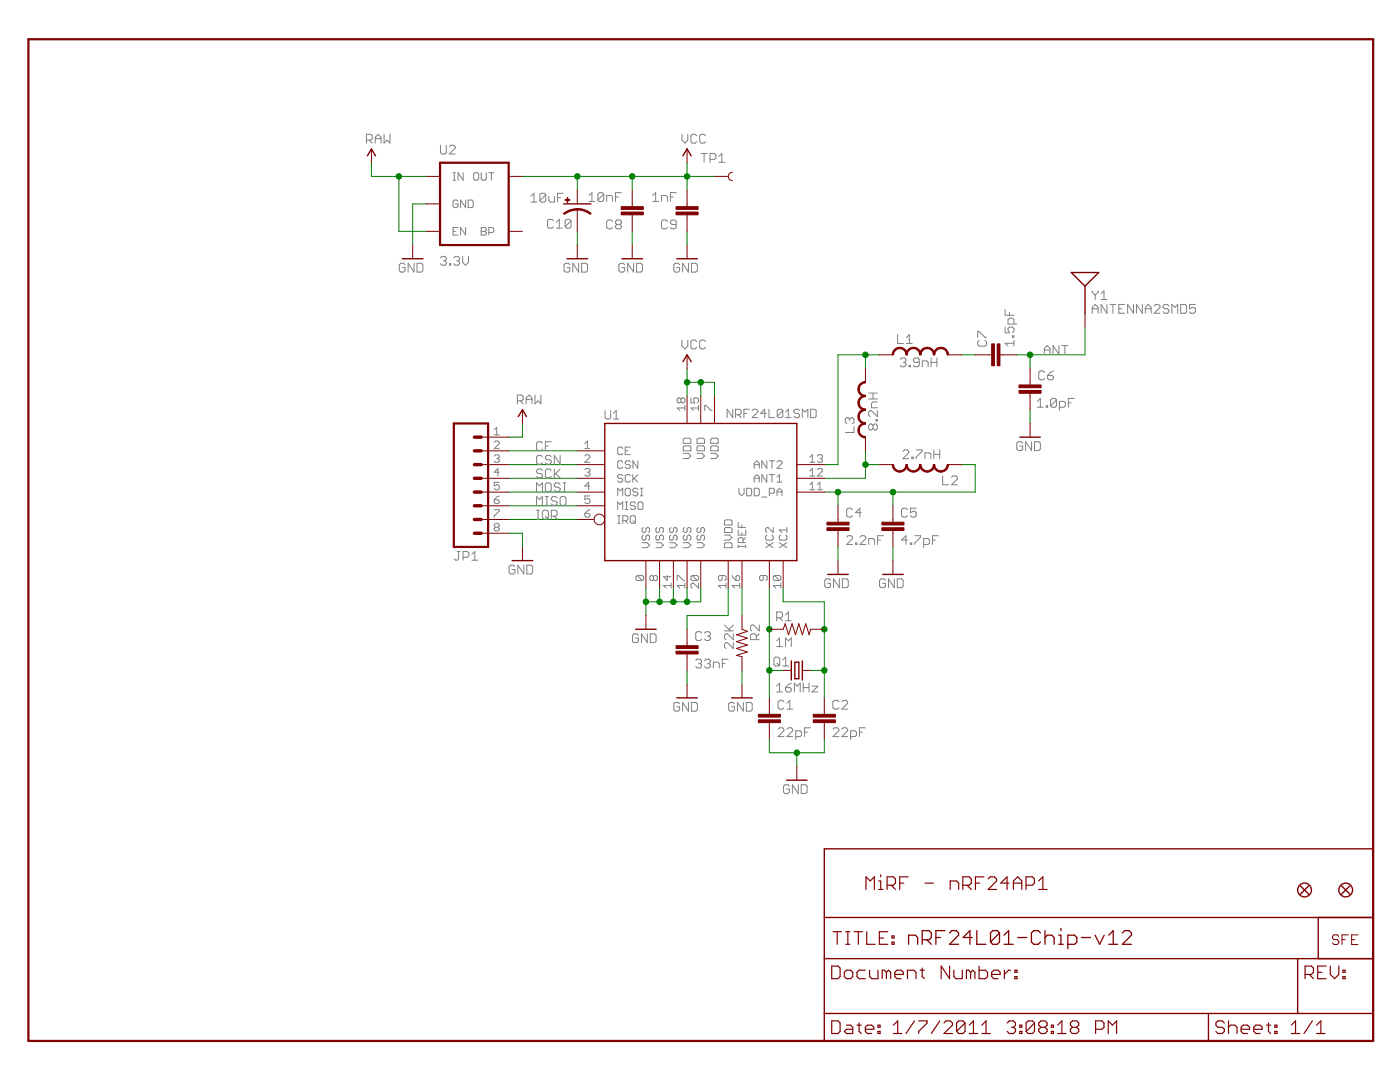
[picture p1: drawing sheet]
<svg xmlns="http://www.w3.org/2000/svg" width="279mm" height="216mm" viewBox="0 0 279 216" stroke-linecap="round" stroke-linejoin="round" font-family="sans-serif">
<g fill="#008000" stroke="#008000" stroke-width=".2">
<path d="M164.5 147.5v2.7z"/>
<path d="M159 150.2h5.5z"/>
<path d="M153.5 150.2h5.5z"/>
<path d="M153.5 147.5v2.7z"/>
<path d="M159 150.2v2.8z"/>
<path d="M148.1 133.8v2.7z"/>
<path d="M137.1 133.8v2.7z"/>
<path d="M167.2 109.1v2.8z"/>
<path d="M178.2 109.1v2.8z"/>
<path d="M137.1 46.2v2.7z"/>
<path d="M126.2 46.2v2.7z"/>
<path d="M139.8 117.3v2.8z"/>
<path d="M137.1 120.1h2.7z"/>
<path d="M134.4 120.1h2.7z"/>
<path d="M131.6 120.1h2.8z"/>
<path d="M128.9 120.1h2.7z"/>
<path d="M128.9 117.3v2.8z"/>
<path d="M131.6 117.3v2.8z"/>
<path d="M134.4 117.3v2.8z"/>
<path d="M137.1 117.3v2.8z"/>
<path d="M128.9 120.1v2.7z"/>
<path d="M101.5 106.4h2.8z"/>
<path d="M104.3 106.4v2.7z"/>
<path d="M205.6 81.7v2.8z"/>
<path d="M82.4 40.7h2.7z"/>
<path d="M82.4 40.7v8.2z"/>
<path d="M115.2 46.2v2.7z"/>
<path d="M137.1 73.5v2.8z"/>
<path d="M137.1 76.3v2.7z"/>
<path d="M139.8 76.3v2.7z"/>
<path d="M137.1 76.3h2.7z"/>
<path d="M139.8 76.3h2.8z"/>
<path d="M142.6 76.3v2.7z"/>
<path d="M104.3 35.2h10.9z"/>
<path d="M115.2 35.2v2.8z"/>
<path d="M126.2 35.2v2.8z"/>
<path d="M115.2 35.2h11z"/>
<path d="M137.1 32.5v2.7z"/>
<path d="M137.1 35.2v2.8z"/>
<path d="M126.2 35.2h10.9z"/>
<path d="M137.1 35.2h5.5z"/>
<path d="M153.5 117.3v8.3z"/>
<path d="M153.5 125.6v8.2z"/>
<path d="M153.5 133.8h2.8z"/>
<path d="M153.5 133.8v5.5z"/>
<path d="M156.3 117.3v2.8z"/>
<path d="M156.3 120.1h8.2z"/>
<path d="M164.5 120.1v5.5z"/>
<path d="M164.5 125.6v8.2z"/>
<path d="M161.8 133.8h2.7z"/>
<path d="M164.5 133.8v5.5z"/>
<path d="M164.5 92.7h2.7z"/>
<path d="M167.2 70.8v21.9z"/>
<path d="M167.2 70.8h5.5z"/>
<path d="M172.7 70.8h2.8z"/>
<path d="M172.7 70.8v2.7z"/>
<path d="M164.5 98.2h2.7z"/>
<path d="M167.2 98.2h11z"/>
<path d="M178.2 98.2h16.4z"/>
<path d="M194.6 92.7v5.5z"/>
<path d="M191.9 92.7h2.7z"/>
<path d="M167.2 98.2v2.7z"/>
<path d="M178.2 98.2v2.7z"/>
<path d="M148.1 117.3v5.5z"/>
<path d="M137.1 122.8v2.8z"/>
<path d="M137.1 122.8h8.2z"/>
<path d="M145.3 117.3v5.5z"/>
<path d="M101.5 90h13.7z"/>
<path d="M202.8 70.8h2.8z"/>
<path d="M205.6 70.8v2.7z"/>
<path d="M205.6 70.8h10.9z"/>
<path d="M216.5 65.3v5.5z"/>
<path d="M164.5 95.4h8.2z"/>
<path d="M172.7 92.7v2.7z"/>
<path d="M172.7 90v2.7z"/>
<path d="M172.7 92.7h2.8z"/>
<path d="M191.9 70.8h2.7z"/>
<path d="M101.5 92.7h13.7z"/>
<path d="M101.5 95.4h13.7z"/>
<path d="M101.5 98.2h13.7z"/>
<path d="M101.5 100.9h13.7z"/>
<path d="M101.5 103.7h13.7z"/>
<path d="M101.5 87.2h2.8z"/>
<path d="M104.3 84.5v2.7z"/>
<path d="M79.6 35.2h5.5z"/>
<path d="M79.6 46.2h5.5z"/>
<path d="M79.6 35.2v11z"/>
<path d="M74.1 35.2h5.5z"/>
<path d="M74.1 32.5v2.7z"/>
<circle cx="159" cy="150.2" r=".55"/>
<circle cx="128.9" cy="120.1" r=".55"/>
<circle cx="131.6" cy="120.1" r=".55"/>
<circle cx="134.4" cy="120.1" r=".55"/>
<circle cx="137.1" cy="120.1" r=".55"/>
<circle cx="137.1" cy="76.3" r=".55"/>
<circle cx="139.8" cy="76.3" r=".55"/>
<circle cx="115.2" cy="35.2" r=".55"/>
<circle cx="126.2" cy="35.2" r=".55"/>
<circle cx="137.1" cy="35.2" r=".55"/>
<circle cx="153.5" cy="125.6" r=".55"/>
<circle cx="153.5" cy="133.8" r=".55"/>
<circle cx="164.5" cy="125.6" r=".55"/>
<circle cx="164.5" cy="133.8" r=".55"/>
<circle cx="172.7" cy="70.8" r=".55"/>
<circle cx="167.2" cy="98.2" r=".55"/>
<circle cx="178.2" cy="98.2" r=".55"/>
<circle cx="205.6" cy="70.8" r=".55"/>
<circle cx="172.7" cy="92.7" r=".55"/>
<circle cx="79.6" cy="35.2" r=".55"/>
</g>
<g fill="#800000" stroke="#800000" stroke-width=".23">
<path d="M172.8 175v2.5z"/>
<path d="M172.8 175l.9 .8z"/>
<path d="M173.7 175.8l.8-.8z"/>
<path d="M174.5 175v2.5z"/>
<path d="M175.3 175.8h.5z"/>
<path d="M175.8 175.8v1.7z"/>
<path d="M175.3 177.5h.9z"/>
<path d="M175.8 174.5v.5z"/>
<path d="M177 175v2.5z"/>
<path d="M177 175h1.3z"/>
<path d="M178.3 175l.4 .4z"/>
<path d="M178.7 175.4v.8z"/>
<path d="M178.7 176.2l-.4 .4z"/>
<path d="M177 176.6h1.3z"/>
<path d="M177.9 176.6l.8 .9z"/>
<path d="M179.6 175v2.5z"/>
<path d="M179.6 175h1.6z"/>
<path d="M179.6 176.2h.8z"/>
<path d="M184.6 176.2h1.7z"/>
<path d="M189.6 175.8v1.7z"/>
<path d="M189.6 175.8h1.3z"/>
<path d="M190.9 175.8l.4 .4z"/>
<path d="M191.3 176.2v1.3z"/>
<path d="M192.2 175v2.5z"/>
<path d="M192.2 175h1.2z"/>
<path d="M193.4 175l.4 .4z"/>
<path d="M193.8 175.4v.8z"/>
<path d="M193.8 176.2l-.4 .4z"/>
<path d="M192.2 176.6h1.2z"/>
<path d="M193 176.6l.8 .9z"/>
<path d="M194.7 175v2.5z"/>
<path d="M194.7 175h1.7z"/>
<path d="M194.7 176.2h.8z"/>
<path d="M197.2 177.5h1.7z"/>
<path d="M198.9 175.8l-1.7 1.7z"/>
<path d="M198.9 175.4v.4z"/>
<path d="M198.5 175l.4 .4z"/>
<path d="M197.6 175h.9z"/>
<path d="M197.6 175l-.4 .4z"/>
<path d="M201 175v2.5z"/>
<path d="M201 175l-1.3 1.2z"/>
<path d="M199.7 176.2h1.7z"/>
<path d="M202.2 175.8v1.7z"/>
<path d="M202.2 175.8l.9-.8z"/>
<path d="M203.1 175l.8 .8z"/>
<path d="M203.9 175.8v1.7z"/>
<path d="M202.2 176.2h1.7z"/>
<path d="M204.8 175v2.5z"/>
<path d="M204.8 175h1.2z"/>
<path d="M206 175l.4 .4z"/>
<path d="M206.4 175.4v.8z"/>
<path d="M206 176.6l.4-.4z"/>
<path d="M204.8 176.6h1.2z"/>
<path d="M207.3 175.8l.8-.8z"/>
<path d="M208.1 175v2.5z"/>
<path d="M207.3 177.5h1.7z"/>
<path d="M166 203.7v2.5z"/>
<path d="M166 206.2h1.2z"/>
<path d="M167.2 206.2l.5-.4z"/>
<path d="M167.7 204.1v1.7z"/>
<path d="M167.2 203.7l.5 .4z"/>
<path d="M166 203.7h1.2z"/>
<path d="M168.9 204.6h.9z"/>
<path d="M169.8 204.6l.4 .4z"/>
<path d="M170.2 205v1.2z"/>
<path d="M168.9 206.2h1.3z"/>
<path d="M168.5 205.8l.4 .4z"/>
<path d="M168.5 205.8l.4-.4z"/>
<path d="M168.9 205.4h1.3z"/>
<path d="M171.4 204.1v1.7z"/>
<path d="M171.4 205.8l.5 .4z"/>
<path d="M171 204.6h.9z"/>
<path d="M173.1 206.2h.9z"/>
<path d="M172.7 205.8l.4 .4z"/>
<path d="M172.7 205v.8z"/>
<path d="M172.7 205l.4-.4z"/>
<path d="M173.1 204.6h.9z"/>
<path d="M174 204.6l.4 .4z"/>
<path d="M174.4 205v.4z"/>
<path d="M172.7 205.4h1.7z"/>
<path d="M175.2 204.6h.4z"/>
<path d="M175.6 204.6v.4z"/>
<path d="M175.2 205h.4z"/>
<path d="M175.2 204.6v.4z"/>
<path d="M175.2 205.8h.4z"/>
<path d="M175.6 205.8v.4z"/>
<path d="M175.2 206.2h.4z"/>
<path d="M175.2 205.8v.4z"/>
<path d="M178.3 204.6l.9-.9z"/>
<path d="M179.2 203.7v2.5z"/>
<path d="M178.3 206.2h1.7z"/>
<path d="M182.5 203.7l-1.7 2.5z"/>
<path d="M183.3 203.7h1.7z"/>
<path d="M185 203.7v.4z"/>
<path d="M185 204.1l-1.7 1.7z"/>
<path d="M183.3 205.8v.4z"/>
<path d="M187.6 203.7l-1.7 2.5z"/>
<path d="M188.4 206.2h1.7z"/>
<path d="M188.4 206.2l1.7-1.6z"/>
<path d="M190.1 204.1v.5z"/>
<path d="M189.7 203.7l.4 .4z"/>
<path d="M188.8 203.7h.9z"/>
<path d="M188.8 203.7l-.4 .4z"/>
<path d="M190.9 204.1v1.7z"/>
<path d="M190.9 204.1l.4-.4z"/>
<path d="M191.3 203.7h.9z"/>
<path d="M192.2 203.7l.4 .4z"/>
<path d="M192.6 204.1v1.7z"/>
<path d="M192.6 205.8l-.4 .4z"/>
<path d="M191.3 206.2h.9z"/>
<path d="M190.9 205.8l.4 .4z"/>
<path d="M190.9 205.8l1.7-1.7z"/>
<path d="M194.3 203.7l-.9 .9z"/>
<path d="M194.3 203.7v2.5z"/>
<path d="M193.4 206.2h1.7z"/>
<path d="M196.8 203.7l-.8 .9z"/>
<path d="M196.8 203.7v2.5z"/>
<path d="M196 206.2h1.6z"/>
<path d="M201 204.1l.4-.4z"/>
<path d="M201.4 203.7h.8z"/>
<path d="M202.2 203.7l.5 .4z"/>
<path d="M202.7 204.1v.5z"/>
<path d="M202.7 204.6l-.5 .4z"/>
<path d="M201.8 205h.4z"/>
<path d="M202.2 205l.5 .4z"/>
<path d="M202.7 205.4v.4z"/>
<path d="M202.7 205.8l-.5 .4z"/>
<path d="M201.4 206.2h.8z"/>
<path d="M201 205.8l.4 .4z"/>
<path d="M203.5 204.6h.4z"/>
<path d="M203.9 204.6v.4z"/>
<path d="M203.5 205h.4z"/>
<path d="M203.5 204.6v.4z"/>
<path d="M203.5 205.8h.4z"/>
<path d="M203.9 205.8v.4z"/>
<path d="M203.5 206.2h.4z"/>
<path d="M203.5 205.8v.4z"/>
<path d="M204.8 204.1v1.7z"/>
<path d="M205.2 203.7l-.4 .4z"/>
<path d="M205.2 203.7h.8z"/>
<path d="M206 203.7l.5 .4z"/>
<path d="M206.5 204.1v1.7z"/>
<path d="M206.5 205.8l-.5 .4z"/>
<path d="M205.2 206.2h.8z"/>
<path d="M204.8 205.8l.4 .4z"/>
<path d="M204.8 205.8l1.7-1.7z"/>
<path d="M207.3 204.1l.4-.4z"/>
<path d="M207.7 203.7h.9z"/>
<path d="M208.6 203.7l.4 .4z"/>
<path d="M209 204.1v.5z"/>
<path d="M209 204.6l-.4 .4z"/>
<path d="M208.6 205l.4 .4z"/>
<path d="M209 205.4v.4z"/>
<path d="M209 205.8l-.4 .4z"/>
<path d="M207.7 206.2h.9z"/>
<path d="M207.3 205.8l.4 .4z"/>
<path d="M207.3 205.4v.4z"/>
<path d="M207.3 205.4l.4-.4z"/>
<path d="M207.3 204.6l.4 .4z"/>
<path d="M207.3 204.1v.5z"/>
<path d="M207.7 205h.9z"/>
<path d="M209.8 204.6h.4z"/>
<path d="M210.2 204.6v.4z"/>
<path d="M209.8 205h.4z"/>
<path d="M209.8 204.6v.4z"/>
<path d="M209.8 205.8h.4z"/>
<path d="M210.2 205.8v.4z"/>
<path d="M209.8 206.2h.4z"/>
<path d="M209.8 205.8v.4z"/>
<path d="M211.1 204.6l.8-.9z"/>
<path d="M211.9 203.7v2.5z"/>
<path d="M211.1 206.2h1.7z"/>
<path d="M214 203.7l-.4 .4z"/>
<path d="M214 203.7h.9z"/>
<path d="M214.9 203.7l.4 .4z"/>
<path d="M215.3 204.1v.5z"/>
<path d="M215.3 204.6l-.4 .4z"/>
<path d="M214.9 205l.4 .4z"/>
<path d="M215.3 205.4v.4z"/>
<path d="M215.3 205.8l-.4 .4z"/>
<path d="M214 206.2h.9z"/>
<path d="M213.6 205.8l.4 .4z"/>
<path d="M213.6 205.4v.4z"/>
<path d="M213.6 205.4l.4-.4z"/>
<path d="M213.6 204.6l.4 .4z"/>
<path d="M213.6 204.1v.5z"/>
<path d="M214 205h.9z"/>
<path d="M218.7 203.7v2.5z"/>
<path d="M218.7 203.7h1.2z"/>
<path d="M219.9 203.7l.4 .4z"/>
<path d="M220.3 204.1v.9z"/>
<path d="M219.9 205.4l.4-.4z"/>
<path d="M218.7 205.4h1.2z"/>
<path d="M221.2 203.7v2.5z"/>
<path d="M221.2 203.7l.8 .9z"/>
<path d="M222.8 203.7l-.8 .9z"/>
<path d="M222.8 203.7v2.5z"/>
<path d="M243.9 203.7l.4 .4z"/>
<path d="M243.1 203.7h.8z"/>
<path d="M243.1 203.7l-.4 .4z"/>
<path d="M242.7 204.1v.5z"/>
<path d="M242.7 204.6l.4 .4z"/>
<path d="M243.1 205h.8z"/>
<path d="M243.9 205l.4 .4z"/>
<path d="M244.3 205.4v.4z"/>
<path d="M244.3 205.8l-.4 .4z"/>
<path d="M243.1 206.2h.8z"/>
<path d="M242.7 205.8l.4 .4z"/>
<path d="M245.2 203.7v2.5z"/>
<path d="M245.2 205l.4-.4z"/>
<path d="M245.6 204.6h.8z"/>
<path d="M246.4 204.6l.5 .4z"/>
<path d="M246.9 205v1.2z"/>
<path d="M248.1 206.2h.9z"/>
<path d="M247.7 205.8l.4 .4z"/>
<path d="M247.7 205v.8z"/>
<path d="M247.7 205l.4-.4z"/>
<path d="M248.1 204.6h.9z"/>
<path d="M249 204.6l.4 .4z"/>
<path d="M249.4 205v.4z"/>
<path d="M247.7 205.4h1.7z"/>
<path d="M250.6 206.2h.9z"/>
<path d="M250.2 205.8l.4 .4z"/>
<path d="M250.2 205v.8z"/>
<path d="M250.2 205l.4-.4z"/>
<path d="M250.6 204.6h.9z"/>
<path d="M251.5 204.6l.4 .4z"/>
<path d="M251.9 205v.4z"/>
<path d="M250.2 205.4h1.7z"/>
<path d="M253.2 204.1v1.7z"/>
<path d="M253.2 205.8l.4 .4z"/>
<path d="M252.8 204.6h.8z"/>
<path d="M254.4 204.6h.4z"/>
<path d="M254.8 204.6v.4z"/>
<path d="M254.4 205h.4z"/>
<path d="M254.4 204.6v.4z"/>
<path d="M254.4 205.8h.4z"/>
<path d="M254.8 205.8v.4z"/>
<path d="M254.4 206.2h.4z"/>
<path d="M254.4 205.8v.4z"/>
<path d="M258.6 203.7l-.9 .9z"/>
<path d="M258.6 203.7v2.5z"/>
<path d="M257.7 206.2h1.7z"/>
<path d="M261.9 203.7l-1.7 2.5z"/>
<path d="M262.8 204.6l.8-.9z"/>
<path d="M263.6 203.7v2.5z"/>
<path d="M262.8 206.2h1.6z"/>
<path d="M260.5 192.8v2.5z"/>
<path d="M260.5 192.8h1.2z"/>
<path d="M261.7 192.8l.4 .4z"/>
<path d="M262.1 193.2v.8z"/>
<path d="M262.1 194l-.4 .4z"/>
<path d="M260.5 194.4h1.2z"/>
<path d="M261.3 194.4l.8 .9z"/>
<path d="M263 192.8h1.7z"/>
<path d="M263 192.8v2.5z"/>
<path d="M263 195.3h1.7z"/>
<path d="M263 194h.8z"/>
<path d="M265.5 192.8v1.6z"/>
<path d="M265.5 194.4l.8 .9z"/>
<path d="M267.2 194.4l-.9 .9z"/>
<path d="M267.2 192.8v1.6z"/>
<path d="M268 193.6h.4z"/>
<path d="M268.4 193.6v.4z"/>
<path d="M268 194h.4z"/>
<path d="M268 193.6v.4z"/>
<path d="M268 194.9h.4z"/>
<path d="M268.4 194.9v.4z"/>
<path d="M268 195.3h.4z"/>
<path d="M268 194.9v.4z"/>
<path d="M167.1 185.9v2.5z"/>
<path d="M166.3 185.9h1.6z"/>
<path d="M168.8 188.4h.8z"/>
<path d="M169.2 185.9v2.5z"/>
<path d="M168.8 185.9h.8z"/>
<path d="M171.3 185.9v2.5z"/>
<path d="M170.5 185.9h1.6z"/>
<path d="M173 185.9v2.5z"/>
<path d="M173 188.4h1.7z"/>
<path d="M175.5 185.9h1.7z"/>
<path d="M175.5 185.9v2.5z"/>
<path d="M175.5 188.4h1.7z"/>
<path d="M175.5 187.2h.8z"/>
<path d="M178 186.8h.4z"/>
<path d="M178.4 186.8v.4z"/>
<path d="M178 187.2h.4z"/>
<path d="M178 186.8v.4z"/>
<path d="M178 188h.4z"/>
<path d="M178.4 188v.4z"/>
<path d="M178 188.4h.4z"/>
<path d="M178 188v.4z"/>
<path d="M166 192.8v2.5z"/>
<path d="M166 195.3h1.2z"/>
<path d="M167.2 195.3l.5-.4z"/>
<path d="M167.7 193.2v1.7z"/>
<path d="M167.2 192.8l.5 .4z"/>
<path d="M166 192.8h1.2z"/>
<path d="M168.9 195.3h.9z"/>
<path d="M169.8 195.3l.4-.4z"/>
<path d="M170.2 194v.9z"/>
<path d="M169.8 193.6l.4 .4z"/>
<path d="M168.9 193.6h.9z"/>
<path d="M168.9 193.6l-.4 .4z"/>
<path d="M168.5 194v.9z"/>
<path d="M168.5 194.9l.4 .4z"/>
<path d="M171.4 193.6h1.3z"/>
<path d="M171.4 193.6l-.4 .4z"/>
<path d="M171 194v.9z"/>
<path d="M171 194.9l.4 .4z"/>
<path d="M171.4 195.3h1.3z"/>
<path d="M173.5 193.6v1.3z"/>
<path d="M173.5 194.9l.5 .4z"/>
<path d="M174 195.3h1.2z"/>
<path d="M175.2 193.6v1.7z"/>
<path d="M176.1 193.6v1.7z"/>
<path d="M176.1 193.6h.4z"/>
<path d="M176.5 193.6l.4 .4z"/>
<path d="M176.9 194v1.3z"/>
<path d="M176.9 194l.4-.4z"/>
<path d="M177.3 193.6l.5 .4z"/>
<path d="M177.8 194v1.3z"/>
<path d="M179 195.3h.9z"/>
<path d="M178.6 194.9l.4 .4z"/>
<path d="M178.6 194v.9z"/>
<path d="M178.6 194l.4-.4z"/>
<path d="M179 193.6h.9z"/>
<path d="M179.9 193.6l.4 .4z"/>
<path d="M180.3 194v.4z"/>
<path d="M178.6 194.4h1.7z"/>
<path d="M181.1 193.6v1.7z"/>
<path d="M181.1 193.6h1.3z"/>
<path d="M182.4 193.6l.4 .4z"/>
<path d="M182.8 194v1.3z"/>
<path d="M184 193.2v1.7z"/>
<path d="M184 194.9l.5 .4z"/>
<path d="M183.6 193.6h.9z"/>
<path d="M187.8 192.8v2.5z"/>
<path d="M187.8 192.8l1.7 2.5z"/>
<path d="M189.5 192.8v2.5z"/>
<path d="M190.4 193.6v1.3z"/>
<path d="M190.4 194.9l.4 .4z"/>
<path d="M190.8 195.3h1.2z"/>
<path d="M192 193.6v1.7z"/>
<path d="M192.9 193.6v1.7z"/>
<path d="M192.9 193.6h.4z"/>
<path d="M193.3 193.6l.4 .4z"/>
<path d="M193.7 194v1.3z"/>
<path d="M193.7 194l.4-.4z"/>
<path d="M194.1 193.6l.5 .4z"/>
<path d="M194.6 194v1.3z"/>
<path d="M195.4 192.8v2.5z"/>
<path d="M195.4 195.3h1.3z"/>
<path d="M196.7 195.3l.4-.4z"/>
<path d="M197.1 194v.9z"/>
<path d="M196.7 193.6l.4 .4z"/>
<path d="M195.4 193.6h1.3z"/>
<path d="M198.3 195.3h.9z"/>
<path d="M197.9 194.9l.4 .4z"/>
<path d="M197.9 194v.9z"/>
<path d="M197.9 194l.4-.4z"/>
<path d="M198.3 193.6h.9z"/>
<path d="M199.2 193.6l.4 .4z"/>
<path d="M199.6 194v.4z"/>
<path d="M197.9 194.4h1.7z"/>
<path d="M200.4 193.6v1.7z"/>
<path d="M201.3 193.6l-.9 .8z"/>
<path d="M201.3 193.6h.4z"/>
<path d="M202.5 193.6h.5z"/>
<path d="M203 193.6v.4z"/>
<path d="M202.5 194h.5z"/>
<path d="M202.5 193.6v.4z"/>
<path d="M202.5 194.9h.5z"/>
<path d="M203 194.9v.4z"/>
<path d="M202.5 195.3h.5z"/>
<path d="M202.5 194.9v.4z"/>
</g>
<g fill="#800000" stroke="#800000" stroke-width=".44">
<path d="M5.7 7.8h268.3z"/>
<path d="M274 7.8v199.9z"/>
<path d="M5.7 7.8v199.9z"/>
<path d="M5.7 207.7h268.3z"/>
<path d="M90.6 84.5h6.8z"/>
<path d="M90.6 84.5v24.6z"/>
<path d="M97.4 84.5v24.6z"/>
<path d="M90.6 109.1h6.8z"/>
<path d="M87.8 48.9h13.7z"/>
<path d="M101.5 32.5v16.4z"/>
<path d="M87.8 32.5h13.7z"/>
<path d="M87.8 32.5v16.4z"/>
</g>
<g fill="#800000" stroke="#800000" stroke-width=".28">
<path d="M164.5 207.7h76.7z"/>
<path d="M259 191.3h15z"/>
<path d="M164.5 202.2v5.5z"/>
<path d="M164.5 202.2h76.7z"/>
<path d="M164.5 191.3v10.9z"/>
<path d="M274 191.3v10.9z"/>
<path d="M241.2 202.2v5.5z"/>
<path d="M241.2 202.2h17.8z"/>
<path d="M241.2 207.7h32.8z"/>
<path d="M259 191.3v10.9z"/>
<path d="M164.5 191.3h94.5z"/>
<path d="M259 202.2h15z"/>
<path d="M274 202.2v5.5z"/>
<path d="M164.5 183.1v8.2z"/>
<path d="M164.5 169.4h109.5z"/>
<path d="M274 169.4v13.7z"/>
<path d="M164.5 183.1h109.5z"/>
<path d="M164.5 169.4v13.7z"/>
<path d="M274 183.1v8.2z"/>
<path d="M158.6 132.1v3.3z"/>
<path d="M158.6 135.4h.8z"/>
<path d="M159.4 132.1v3.3z"/>
<path d="M158.6 132.1h.8z"/>
<path d="M160.1 131.9v3.8z"/>
<path d="M157.9 131.9v3.8z"/>
<path d="M157 155.7h4.1z"/>
<path d="M146 139.3h4.1z"/>
<path d="M135.1 139.3h4.1z"/>
<path d="M165.2 114.6h4.1z"/>
<path d="M176.1 114.6h4.2z"/>
<path d="M137.1 29.7l.8 1.4z"/>
<path d="M137.1 29.7l-.8 1.4z"/>
<path d="M137.1 70.8l.8 1.4z"/>
<path d="M137.1 70.8l-.8 1.4z"/>
<path d="M135.1 51.6h4.1z"/>
<path d="M124.1 51.6h4.1z"/>
<path d="M126.9 125.6h4.1z"/>
<path d="M102.2 111.9h4.1z"/>
<path d="M203.5 87.2h4.1z"/>
<path d="M112.5 40.7h5.4z"/>
<path d="M80.3 51.6h4.1z"/>
<path d="M113.2 51.6h4.1z"/>
<path d="M74.1 29.7l.9 1.4z"/>
<path d="M74.1 29.7l-.8 1.4z"/>
<path d="M104.3 81.7l.8 1.4z"/>
<path d="M104.3 81.7l-.9 1.4z"/>
<path d="M259.5 176.8l1.7 1.6z"/>
<path d="M261.2 176.8l-1.7 1.6z"/>
<path d="M267.7 176.8l1.7 1.6z"/>
<path d="M269.4 176.8l-1.7 1.6z"/>
<path d="M120.7 84.5h38.3z"/>
<path d="M159 84.5v27.4z"/>
<path d="M120.7 111.9h38.3z"/>
<path d="M120.7 84.5v27.4z"/>
<path d="M216.5 57.1v5.5z"/>
<path d="M213.8 54.4h5.5z"/>
<path d="M216.5 57.1l2.8-2.7z"/>
<path d="M213.8 54.4l2.7 2.7z"/>
<path d="M263.1 183.1v8.2z"/>
<path d="M263.1 191.3h10.9z"/>
<path d="M263.1 183.1h10.9z"/>
</g>
<g fill="#800000" stroke="#800000" stroke-width=".25">
<path d="M181.3 186.6v1.8z"/>
<path d="M181.3 186.6h1.4z"/>
<path d="M182.7 186.6l.4 .5z"/>
<path d="M183.1 187.1v1.3z"/>
<path d="M184 185.7v2.7z"/>
<path d="M184 185.7h1.4z"/>
<path d="M185.4 185.7l.5 .5z"/>
<path d="M185.9 186.2v.9z"/>
<path d="M185.9 187.1l-.5 .4z"/>
<path d="M184 187.5h1.4z"/>
<path d="M185 187.5l.9 .9z"/>
<path d="M186.8 185.7v2.7z"/>
<path d="M186.8 185.7h1.8z"/>
<path d="M186.8 187.1h.9z"/>
<path d="M189.5 188.4h1.8z"/>
<path d="M191.3 186.6l-1.8 1.8z"/>
<path d="M191.3 186.2v.4z"/>
<path d="M190.9 185.7l.4 .5z"/>
<path d="M189.9 185.7h1z"/>
<path d="M189.9 185.7l-.4 .5z"/>
<path d="M193.6 185.7v2.7z"/>
<path d="M193.6 185.7l-1.4 1.4z"/>
<path d="M192.2 187.1h1.8z"/>
<path d="M194.9 185.7v2.7z"/>
<path d="M194.9 188.4h1.9z"/>
<path d="M197.7 186.2v1.8z"/>
<path d="M198.1 185.7l-.4 .5z"/>
<path d="M198.1 185.7h.9z"/>
<path d="M199 185.7l.5 .5z"/>
<path d="M199.5 186.2v1.8z"/>
<path d="M199.5 188l-.5 .4z"/>
<path d="M198.1 188.4h.9z"/>
<path d="M197.7 188l.4 .4z"/>
<path d="M199.5 186.2l-1.8 1.8z"/>
<path d="M200.4 186.6l.9-.9z"/>
<path d="M201.3 185.7v2.7z"/>
<path d="M200.4 188.4h1.8z"/>
<path d="M203.1 187.1h1.8z"/>
<path d="M207.2 185.7l.4 .5z"/>
<path d="M206.3 185.7h.9z"/>
<path d="M206.3 185.7l-.5 .5z"/>
<path d="M205.8 186.2v1.8z"/>
<path d="M205.8 188l.5 .4z"/>
<path d="M206.3 188.4h.9z"/>
<path d="M207.6 188l-.4 .4z"/>
<path d="M208.6 185.7v2.7z"/>
<path d="M208.6 187.1l.4-.5z"/>
<path d="M209 186.6h.9z"/>
<path d="M209.9 186.6l.5 .5z"/>
<path d="M210.4 187.1v1.3z"/>
<path d="M211.3 186.6h.4z"/>
<path d="M211.7 186.6v1.8z"/>
<path d="M211.3 188.4h.9z"/>
<path d="M211.7 185.3v.4z"/>
<path d="M213.1 186.6v2.7z"/>
<path d="M213.1 186.6h1.4z"/>
<path d="M214.5 186.6l.4 .5z"/>
<path d="M214.9 187.1v.9z"/>
<path d="M214.9 188l-.4 .4z"/>
<path d="M213.1 188.4h1.4z"/>
<path d="M215.8 187.1h1.8z"/>
<path d="M218.5 186.6l1 1.8z"/>
<path d="M220.4 186.6l-.9 1.8z"/>
<path d="M222.2 185.7l-.9 .9z"/>
<path d="M222.2 185.7v2.7z"/>
<path d="M221.3 188.4h1.8z"/>
<path d="M224 188.4h1.8z"/>
<path d="M225.8 186.6l-1.8 1.8z"/>
<path d="M225.8 186.2v.4z"/>
<path d="M225.3 185.7l.5 .5z"/>
<path d="M224.5 185.7h.8z"/>
<path d="M224.5 185.7l-.5 .5z"/>
</g>
<g fill="#800000" stroke="#800000" stroke-width=".2">
<path d="M160.1 133.8h1.7z"/>
<path d="M156.3 133.8h1.6z"/>
<path d="M175.5 70.8h2.7z"/>
<path d="M189.1 70.8h2.8z"/>
<path d="M153.5 139.3v2.7z"/>
<path d="M153.5 144.7v2.8z"/>
<path d="M153.5 142v.5z"/>
<path d="M153.5 144.2v.5z"/>
<path d="M164.5 139.3v2.7z"/>
<path d="M164.5 144.7v2.8z"/>
<path d="M164.5 142v.5z"/>
<path d="M164.5 144.2v.5z"/>
<path d="M161.8 125.6h2.7z"/>
<path d="M153.5 125.6h2.8z"/>
<path d="M156.7 124.5l-.4 1.1z"/>
<path d="M156.7 124.5l.7 2.2z"/>
<path d="M158.1 124.5l-.7 2.2z"/>
<path d="M158.1 124.5l.6 2.2z"/>
<path d="M159.4 124.5l-.7 2.2z"/>
<path d="M159.4 124.5l.7 2.2z"/>
<path d="M160.8 124.5l-.7 2.2z"/>
<path d="M160.8 124.5l.7 2.2z"/>
<path d="M161.8 125.6l-.3 1.1z"/>
<path d="M159 153v2.7z"/>
<path d="M148.1 131v2.8z"/>
<path d="M148.1 122.8v2.8z"/>
<path d="M148.1 125.6l1.1 .4z"/>
<path d="M147 126.7l2.2-.7z"/>
<path d="M147 126.7l2.2 .6z"/>
<path d="M147 128l2.2-.7z"/>
<path d="M147 128l2.2 .7z"/>
<path d="M147 129.4l2.2-.7z"/>
<path d="M147 129.4l2.2 .7z"/>
<path d="M147 130.8l2.2-.7z"/>
<path d="M147 130.8l1.1 .2z"/>
<path d="M148.1 136.5v2.8z"/>
<path d="M137.1 125.6v2.7z"/>
<path d="M137.1 131v2.8z"/>
<path d="M137.1 128.3v.5z"/>
<path d="M137.1 130.5v.5z"/>
<path d="M137.1 136.5v2.8z"/>
<path d="M189.1 92.7h2.8z"/>
<path d="M175.5 92.7h2.7z"/>
<path d="M167.2 100.9v2.8z"/>
<path d="M167.2 106.4v2.7z"/>
<path d="M167.2 103.7v.5z"/>
<path d="M167.2 105.9v.5z"/>
<path d="M178.2 100.9v2.8z"/>
<path d="M178.2 106.4v2.7z"/>
<path d="M178.2 103.7v.5z"/>
<path d="M178.2 105.9v.5z"/>
<path d="M205.6 79v2.7z"/>
<path d="M205.6 73.5v2.8z"/>
<path d="M205.6 78.5v.5z"/>
<path d="M205.6 76.3v.5z"/>
<path d="M194.6 70.8h2.8z"/>
<path d="M200.1 70.8h2.7z"/>
<path d="M197.4 70.8h.5z"/>
<path d="M199.6 70.8h.5z"/>
<path d="M167.2 111.9v2.7z"/>
<path d="M178.2 111.9v2.7z"/>
<path d="M126.2 43.4v2.8z"/>
<path d="M126.2 38v2.7z"/>
<path d="M126.2 42.9v.5z"/>
<path d="M126.2 40.7v.5z"/>
<path d="M137.1 43.4v2.8z"/>
<path d="M137.1 38v2.7z"/>
<path d="M137.1 42.9v.5z"/>
<path d="M137.1 40.7v.5z"/>
<path d="M137.1 29.7v2.8z"/>
<path d="M137.1 70.8v2.7z"/>
<path d="M137.1 48.9v2.7z"/>
<path d="M126.2 48.9v2.7z"/>
<path d="M128.9 122.8v2.8z"/>
<path d="M104.3 109.1v2.8z"/>
<path d="M172.7 87.2v2.8z"/>
<path d="M172.7 73.5v2.8z"/>
<path d="M205.6 84.5v2.7z"/>
<path d="M96 87.2h5.5z"/>
<path d="M96 90h5.5z"/>
<path d="M96 92.7h5.5z"/>
<path d="M96 95.4h5.5z"/>
<path d="M96 98.2h5.5z"/>
<path d="M96 100.9h5.5z"/>
<path d="M96 103.7h5.5z"/>
<path d="M96 106.4h5.5z"/>
<path d="M85.1 35.2h2.7z"/>
<path d="M85.1 40.7h2.7z"/>
<path d="M101.5 35.2h2.8z"/>
<path d="M85.1 46.2h2.7z"/>
<path d="M101.5 46.2h2.8z"/>
<path d="M115.2 41.8v1.6z"/>
<path d="M115.2 38v2.7z"/>
<path d="M115.2 43.4v2.8z"/>
<path d="M82.4 48.9v2.7z"/>
<path d="M115.2 48.9v2.7z"/>
<path d="M74.1 29.7v2.8z"/>
<path d="M104.3 81.7v2.8z"/>
<path d="M142.6 79v5.5z"/>
<path d="M131.6 111.9v5.4z"/>
<path d="M115.2 90h5.5z"/>
<path d="M115.2 98.2h5.5z"/>
<path d="M115.2 100.9h5.5z"/>
<path d="M115.2 95.4h5.5z"/>
<path d="M139.8 111.9v5.4z"/>
<path d="M115.2 103.7h3.4z"/>
<path d="M145.3 111.9v5.4z"/>
<path d="M153.5 111.9v5.4z"/>
<path d="M156.3 111.9v5.4z"/>
<path d="M159 98.2h5.5z"/>
<path d="M159 95.4h5.5z"/>
<path d="M159 92.7h5.5z"/>
<path d="M139.8 79v5.5z"/>
<path d="M148.1 111.9v5.4z"/>
<path d="M137.1 79v5.5z"/>
<path d="M115.2 92.7h5.5z"/>
<path d="M137.1 111.9v5.4z"/>
<path d="M134.4 111.9v5.4z"/>
<path d="M128.9 111.9v5.4z"/>
<path d="M216.5 62.6v2.7z"/>
<path d="M266.9 186.5l.3 .4z"/>
<path d="M266.2 186.5h.7z"/>
<path d="M266.2 186.5l-.3 .4z"/>
<path d="M265.9 186.9v.3z"/>
<path d="M265.9 187.2l.3 .3z"/>
<path d="M266.2 187.5h.7z"/>
<path d="M266.9 187.5l.3 .3z"/>
<path d="M267.2 187.8v.3z"/>
<path d="M267.2 188.1l-.3 .4z"/>
<path d="M266.2 188.5h.7z"/>
<path d="M265.9 188.1l.3 .4z"/>
<path d="M267.8 186.5v2z"/>
<path d="M267.8 186.5h1.3z"/>
<path d="M267.8 187.5h.7z"/>
<path d="M269.7 186.5h1.3z"/>
<path d="M269.7 186.5v2z"/>
<path d="M269.7 188.5h1.3z"/>
<path d="M269.7 187.5h.7z"/>
<path d="M142.6 35.2h2.7z"/>
<path d="M178.5 69.7l.6-.3 .5-.1v.3l-.6 .1-.4 .3-.3 .8h-.2v-.5z" fill-rule="evenodd"/>
<path d="M179.6 69.3a1.45 1.45 0 0 1 1.5 1.5h-.3l-.1-.5-.4-.5-.7-.2z" fill-rule="evenodd"/>
<path d="M181.2 69.7l.6-.3 .5-.1v.3l-.8 .2-.3 .5-.1 .5h-.3l.1-.5z" fill-rule="evenodd"/>
<path d="M182.3 69.3a1.48 1.48 0 0 1 1.5 1.5h-.3l-.2-.8-.5-.3-.5-.1z" fill-rule="evenodd"/>
<path d="M184 69.7l.5-.3 .5-.1v.3l-.5 .1-.4 .3-.3 .8h-.3l.1-.5z" fill-rule="evenodd"/>
<path d="M185 69.3a1.45 1.45 0 0 1 1.5 1.5h-.2l-.3-.8-.4-.3-.6-.1z" fill-rule="evenodd"/>
<path d="M186.7 69.7l.6-.3 .5-.1v.3l-.6 .1-.4 .3-.3 .8h-.2l.1-.5z" fill-rule="evenodd"/>
<path d="M187.8 69.3a1.48 1.48 0 0 1 1.5 1.5h-.3l-.1-.5-.3-.5-.8-.2z" fill-rule="evenodd"/>
<path d="M187.8 93.9l.8-.2 .3-.5 .1-.5h.3a1.52 1.52 0 0 1-1.5 1.5z" fill-rule="evenodd"/>
<path d="M186.3 92.7h.2l.2 .5 .3 .5 .8 .2v.3a1.52 1.52 0 0 1-1.5-1.5z" fill-rule="evenodd"/>
<path d="M185 93.9l.8-.2 .4-.5 .1-.5h.2a1.48 1.48 0 0 1-1.5 1.5z" fill-rule="evenodd"/>
<path d="M183.5 92.7h.3l.3 .8 .4 .3 .5 .1v.3a1.48 1.48 0 0 1-1.5-1.5z" fill-rule="evenodd"/>
<path d="M182.3 93.9l.8-.2 .3-.5 .1-.5h.3a1.52 1.52 0 0 1-1.5 1.5z" fill-rule="evenodd"/>
<path d="M180.8 92.7h.3l.1 .5 .3 .5 .8 .2v.3a1.48 1.48 0 0 1-1.5-1.5z" fill-rule="evenodd"/>
<path d="M179.6 93.9l.7-.2 .4-.5 .1-.5h.3a1.48 1.48 0 0 1-1.5 1.5z" fill-rule="evenodd"/>
<path d="M178.1 92.7h.2l.2 .5 .3 .5 .8 .2v.3a1.52 1.52 0 0 1-1.5-1.5z" fill-rule="evenodd"/>
<path d="M171.2 85.9h.3l.2 .7 .5 .4 .5 .1v.3a1.48 1.48 0 0 1-1.5-1.5z" fill-rule="evenodd"/>
<path d="M171.6 84.8l.6-.4 .5-.1v.3l-.7 .3-.4 .4-.1 .6h-.3l.1-.5z" fill-rule="evenodd"/>
<path d="M171.2 83.1h.3l.1 .6 .4 .4 .7 .2v.3a1.45 1.45 0 0 1-1.5-1.5z" fill-rule="evenodd"/>
<path d="M171.6 82l.6-.3 .5-.1v.3l-.5 .1-.5 .4-.2 .7h-.3l.1-.5z" fill-rule="evenodd"/>
<path d="M171.2 80.4h.3l.2 .8 .5 .3 .5 .1v.3a1.48 1.48 0 0 1-1.5-1.5z" fill-rule="evenodd"/>
<path d="M171.6 79.3l.6-.3 .5-.1v.2l-.5 .2-.5 .3-.2 .8h-.3l.1-.5z" fill-rule="evenodd"/>
<path d="M171.2 77.6h.3l.2 .8 .5 .4 .5 .1v.2a1.45 1.45 0 0 1-1.5-1.5z" fill-rule="evenodd"/>
<path d="M171.6 76.6l.6-.4 .5-.1v.3l-.5 .1-.5 .4-.2 .7h-.3l.1-.4z" fill-rule="evenodd"/>
<path d="M115.2 41.6h.3a4.4 4.4 0 0 1 2.5 1l-.2 .2-.5-.3a4.1 4.1 0 0 0-2.1-.6z" fill-rule="evenodd"/>
<path d="M112.5 42.6l.2-.2a4.2 4.2 0 0 1 2.5-.8v.3l-1.6 .3-1 .6z" fill-rule="evenodd"/>
</g>
<g fill="#800000" stroke="#800000" stroke-width=".2">
<path d="M151.3 143.6h4.4v.6h-4.4z"/>
<path d="M151.3 142.5h4.4v.6h-4.4z"/>
<path d="M162.3 143.6h4.4v.6h-4.4z"/>
<path d="M162.3 142.5h4.4v.6h-4.4z"/>
<path d="M134.9 129.9h4.4v.6h-4.4z"/>
<path d="M134.9 128.8h4.4v.6h-4.4z"/>
<path d="M165 105.3h4.4v.6h-4.4z"/>
<path d="M165 104.2h4.4v.6h-4.4z"/>
<path d="M176 105.3h4.4v.6h-4.4z"/>
<path d="M176 104.2h4.4v.6h-4.4z"/>
<path d="M203.4 76.8h4.4v.6h-4.4z"/>
<path d="M203.4 77.9h4.4v.6h-4.4z"/>
<path d="M199 68.6h.6v4.4h-.6z"/>
<path d="M197.9 68.6h.6v4.4h-.6z"/>
<path d="M124 41.2h4.4v.6h-4.4z"/>
<path d="M124 42.3h4.4v.6h-4.4z"/>
<path d="M134.9 41.2h4.4v.6h-4.4z"/>
<path d="M134.9 42.3h4.4v.6h-4.4z"/>
<path d="M112.8 39.8h.9v.2h-.9z"/>
<path d="M113.2 39.4h.1v1h-.1z"/>
</g>
<g fill="#800000" stroke="#800000" stroke-width=".68">
<path d="M94.7 92.7h1.3z"/>
<path d="M94.7 90h1.3z"/>
<path d="M94.7 87.2h1.3z"/>
<path d="M94.7 98.2h1.3z"/>
<path d="M94.7 95.4h1.3z"/>
<path d="M94.7 100.9h1.3z"/>
<path d="M94.7 103.7h1.3z"/>
<path d="M94.7 106.4h1.3z"/>
</g>
<g fill="none" stroke="#800000" stroke-width=".28">
<circle cx="260.3" cy="177.6" r="1.38"/>
<circle cx="268.6" cy="177.6" r="1.38"/>
</g>
<g fill="none" stroke="#800000" stroke-width=".2">
<path d="M146.2 34.4a.83 .83 0 0 0-.9 .8 .83 .83 0 0 0 .9 .8"/>
<circle cx="119.6" cy="103.7" r="1.06"/>
</g>
<g fill="#808080" stroke="#808080" stroke-width=".2">
<path d="M154.5 131.4v1.2z"/>
<path d="M154.5 131.4l.2-.3z"/>
<path d="M154.7 131.1h.6z"/>
<path d="M155.3 131.1l.3 .3z"/>
<path d="M155.6 131.4v1.2z"/>
<path d="M155.6 132.6l-.3 .3z"/>
<path d="M154.7 132.9h.6z"/>
<path d="M154.5 132.6l.2 .3z"/>
<path d="M155 132.3l.6 .6z"/>
<path d="M156.2 131.7l.6-.6z"/>
<path d="M156.8 131.1v1.8z"/>
<path d="M156.2 132.9h1.2z"/>
<path d="M179.1 66.8v1.7z"/>
<path d="M179.1 68.5h1.2z"/>
<path d="M180.9 67.4l.6-.6z"/>
<path d="M181.5 66.8v1.7z"/>
<path d="M180.9 68.5h1.2z"/>
<path d="M156.1 139.7l.3 .3z"/>
<path d="M155.6 139.7h.5z"/>
<path d="M155.6 139.7l-.3 .3z"/>
<path d="M155.3 140v1.2z"/>
<path d="M155.3 141.2l.3 .3z"/>
<path d="M155.6 141.5h.5z"/>
<path d="M156.1 141.5l.3-.3z"/>
<path d="M157 140.3l.6-.6z"/>
<path d="M157.6 139.7v1.8z"/>
<path d="M157 141.5h1.2z"/>
<path d="M167.1 139.7l.3 .3z"/>
<path d="M166.5 139.7h.6z"/>
<path d="M166.5 139.7l-.3 .3z"/>
<path d="M166.2 140v1.2z"/>
<path d="M166.2 141.2l.3 .3z"/>
<path d="M166.5 141.5h.6z"/>
<path d="M167.1 141.5l.3-.3z"/>
<path d="M168 141.5h1.2z"/>
<path d="M168 141.5l1.2-1.2z"/>
<path d="M169.2 140v.3z"/>
<path d="M168.9 139.7l.3 .3z"/>
<path d="M168.3 139.7h.6z"/>
<path d="M168.3 139.7l-.3 .3z"/>
<path d="M155 122.1v1.8z"/>
<path d="M155 122.1h.9z"/>
<path d="M155.9 122.1l.3 .3z"/>
<path d="M156.2 122.4v.6z"/>
<path d="M155.9 123.3l.3-.3z"/>
<path d="M155 123.3h.9z"/>
<path d="M155.6 123.3l.6 .6z"/>
<path d="M156.8 122.7l.6-.6z"/>
<path d="M157.4 122.1v1.8z"/>
<path d="M156.8 123.9h1.1z"/>
<path d="M149.8 127.6h1.7z"/>
<path d="M149.8 126.8v.8z"/>
<path d="M150.1 126.5l-.3 .3z"/>
<path d="M150.1 126.5h.5z"/>
<path d="M150.6 126.5l.3 .3z"/>
<path d="M150.9 126.8v.8z"/>
<path d="M151.5 126.5l-.6 .6z"/>
<path d="M151.5 124.7v1.2z"/>
<path d="M150.3 124.7l1.2 1.2z"/>
<path d="M150.1 124.7h.2z"/>
<path d="M150.1 124.7l-.3 .3z"/>
<path d="M149.8 125v.6z"/>
<path d="M149.8 125.6l.3 .3z"/>
<path d="M139.7 126l.3 .3z"/>
<path d="M139.1 126h.6z"/>
<path d="M139.1 126l-.2 .3z"/>
<path d="M138.9 126.3v1.2z"/>
<path d="M138.9 127.5l.2 .3z"/>
<path d="M139.1 127.8h.6z"/>
<path d="M139.7 127.8l.3-.3z"/>
<path d="M140.9 126l-.3 .3z"/>
<path d="M140.9 126h.6z"/>
<path d="M141.5 126l.3 .3z"/>
<path d="M141.8 126.3v.3z"/>
<path d="M141.8 126.6l-.3 .3z"/>
<path d="M141.2 126.9h.3z"/>
<path d="M141.5 126.9l.3 .3z"/>
<path d="M141.8 127.2v.3z"/>
<path d="M141.8 127.5l-.3 .3z"/>
<path d="M140.9 127.8h.6z"/>
<path d="M140.6 127.5l.3 .3z"/>
<path d="M188.1 95v1.7z"/>
<path d="M188.1 96.7h1.2z"/>
<path d="M189.9 96.7h1.2z"/>
<path d="M189.9 96.7l1.2-1.1z"/>
<path d="M191.1 95.3v.3z"/>
<path d="M190.8 95l.3 .3z"/>
<path d="M190.2 95h.6z"/>
<path d="M190.2 95l-.3 .3z"/>
<path d="M169.8 101.4l.3 .3z"/>
<path d="M169.2 101.4h.6z"/>
<path d="M169.2 101.4l-.2 .3z"/>
<path d="M169 101.7v1.2z"/>
<path d="M169 102.9l.2 .3z"/>
<path d="M169.2 103.2h.6z"/>
<path d="M169.8 103.2l.3-.3z"/>
<path d="M171.6 101.4v1.8z"/>
<path d="M171.6 101.4l-.9 .9z"/>
<path d="M170.7 102.3h1.2z"/>
<path d="M180.8 101.4l.3 .3z"/>
<path d="M180.2 101.4h.6z"/>
<path d="M180.2 101.4l-.3 .3z"/>
<path d="M179.9 101.7v1.2z"/>
<path d="M179.9 102.9l.3 .3z"/>
<path d="M180.2 103.2h.6z"/>
<path d="M181.1 102.9l-.3 .3z"/>
<path d="M181.7 101.4h1.2z"/>
<path d="M181.7 101.4v.9z"/>
<path d="M181.7 102.3l.6-.3z"/>
<path d="M182.3 102h.3z"/>
<path d="M182.6 102l.3 .3z"/>
<path d="M182.9 102.3v.6z"/>
<path d="M182.9 102.9l-.3 .3z"/>
<path d="M182 103.2h.6z"/>
<path d="M181.7 102.9l.3 .3z"/>
<path d="M208.2 74l.3 .3z"/>
<path d="M207.6 74h.6z"/>
<path d="M207.6 74l-.3 .3z"/>
<path d="M207.3 74.3v1.2z"/>
<path d="M207.3 75.5l.3 .3z"/>
<path d="M207.6 75.8h.6z"/>
<path d="M208.2 75.8l.3-.3z"/>
<path d="M209.7 74.3l.5-.3z"/>
<path d="M209.7 74.3l-.6 .6z"/>
<path d="M209.1 74.9v.6z"/>
<path d="M209.1 75.5l.3 .3z"/>
<path d="M209.4 75.8h.6z"/>
<path d="M210 75.8l.2-.3z"/>
<path d="M210.2 75.2v.3z"/>
<path d="M210 74.9l.2 .3z"/>
<path d="M209.1 74.9h.9z"/>
<path d="M195.4 67.9l-.3 .3z"/>
<path d="M195.1 68.2v.6z"/>
<path d="M195.1 68.8l.3 .3z"/>
<path d="M195.4 69.1h1.2z"/>
<path d="M196.6 69.1l.3-.3z"/>
<path d="M196.9 68.2v.6z"/>
<path d="M196.6 67.9l.3 .3z"/>
<path d="M195.1 66.1v1.2z"/>
<path d="M195.1 66.1h.3z"/>
<path d="M195.4 66.1l1.2 1.2z"/>
<path d="M196.6 67.3h.3z"/>
<path d="M121.9 43.9l.3 .3z"/>
<path d="M121.4 43.9h.5z"/>
<path d="M121.4 43.9l-.3 .3z"/>
<path d="M121.1 44.2v1.2z"/>
<path d="M121.1 45.4l.3 .3z"/>
<path d="M121.4 45.7h.5z"/>
<path d="M121.9 45.7l.3-.3z"/>
<path d="M122.8 44.2l.3-.3z"/>
<path d="M123.1 43.9h.6z"/>
<path d="M123.7 43.9l.3 .3z"/>
<path d="M124 44.2v.3z"/>
<path d="M124 44.5l-.3 .3z"/>
<path d="M123.7 44.8l.3 .3z"/>
<path d="M124 45.1v.3z"/>
<path d="M123.7 45.7l.3-.3z"/>
<path d="M123.1 45.7h.6z"/>
<path d="M122.8 45.4l.3 .3z"/>
<path d="M122.8 45.1v.3z"/>
<path d="M122.8 45.1l.3-.3z"/>
<path d="M122.8 44.5l.3 .3z"/>
<path d="M122.8 44.2v.3z"/>
<path d="M123.1 44.8h.6z"/>
<path d="M132.9 43.9l.3 .3z"/>
<path d="M132.3 43.9h.6z"/>
<path d="M132 44.2l.3-.3z"/>
<path d="M132 44.2v1.2z"/>
<path d="M132 45.4l.3 .3z"/>
<path d="M132.3 45.7h.6z"/>
<path d="M132.9 45.7l.3-.3z"/>
<path d="M133.8 45.4l.3 .3z"/>
<path d="M134.1 45.7h.6z"/>
<path d="M134.7 45.7l.3-.3z"/>
<path d="M135 44.2v1.2z"/>
<path d="M134.7 43.9l.3 .3z"/>
<path d="M134.1 43.9h.6z"/>
<path d="M134.1 43.9l-.3 .3z"/>
<path d="M133.8 44.2v.3z"/>
<path d="M133.8 44.5l.3 .3z"/>
<path d="M134.1 44.8h.9z"/>
<path d="M168.7 86.3h1.7z"/>
<path d="M170.4 85.1v1.2z"/>
<path d="M168.7 84.2l.3 .3z"/>
<path d="M168.7 83.7v.5z"/>
<path d="M169 83.4l-.3 .3z"/>
<path d="M169 83.4h.3z"/>
<path d="M169.3 83.4l.3 .3z"/>
<path d="M169.6 83.7v.2z"/>
<path d="M169.6 83.7l.3-.3z"/>
<path d="M169.9 83.4h.3z"/>
<path d="M170.2 83.4l.2 .3z"/>
<path d="M170.4 83.7v.5z"/>
<path d="M170.4 84.2l-.2 .3z"/>
<path d="M98.6 85.8l.5-.5z"/>
<path d="M99.1 85.3v1.5z"/>
<path d="M98.6 86.8h1z"/>
<path d="M98.6 89.5h1z"/>
<path d="M98.6 89.5l1-1z"/>
<path d="M99.6 88.3v.2z"/>
<path d="M99.4 88l.2 .3z"/>
<path d="M98.9 88h.5z"/>
<path d="M98.6 88.3l.3-.3z"/>
<path d="M98.6 91l.3-.3z"/>
<path d="M98.9 90.7h.5z"/>
<path d="M99.4 90.7l.2 .3z"/>
<path d="M99.6 91v.2z"/>
<path d="M99.6 91.2l-.2 .3z"/>
<path d="M99.1 91.5h.3z"/>
<path d="M99.4 91.5l.2 .3z"/>
<path d="M99.6 91.8v.2z"/>
<path d="M99.4 92.2l.2-.2z"/>
<path d="M98.9 92.2h.5z"/>
<path d="M98.6 92l.3 .2z"/>
<path d="M99.4 93.5v1.5z"/>
<path d="M98.6 94.2l.8-.7z"/>
<path d="M98.6 94.2h1z"/>
<path d="M98.6 96.2h1z"/>
<path d="M98.6 96.2v.8z"/>
<path d="M98.6 97l.5-.3z"/>
<path d="M99.1 96.7h.3z"/>
<path d="M99.4 96.7l.2 .3z"/>
<path d="M99.6 97v.5z"/>
<path d="M99.6 97.5l-.2 .2z"/>
<path d="M98.9 97.7h.5z"/>
<path d="M98.6 97.5l.3 .2z"/>
<path d="M90.7 111.5l.2 .3z"/>
<path d="M90.9 111.8h.3z"/>
<path d="M91.2 111.8l.3-.3z"/>
<path d="M91.5 110v1.5z"/>
<path d="M91.2 110h.6z"/>
<path d="M92.4 110v1.8z"/>
<path d="M92.4 110h.9z"/>
<path d="M93.3 110l.3 .3z"/>
<path d="M93.6 110.3v.6z"/>
<path d="M93.6 110.9l-.3 .3z"/>
<path d="M92.4 111.2h.9z"/>
<path d="M94.2 110.6l.6-.6z"/>
<path d="M94.8 110v1.8z"/>
<path d="M94.2 111.8h1.2z"/>
<path d="M99.1 99.2l.5-.2z"/>
<path d="M99.1 99.2l-.5 .5z"/>
<path d="M98.6 99.7v.5z"/>
<path d="M98.6 100.2l.3 .3z"/>
<path d="M98.9 100.5h.5z"/>
<path d="M99.6 100.2l-.2 .3z"/>
<path d="M99.6 100v.2z"/>
<path d="M99.4 99.7l.2 .3z"/>
<path d="M98.6 99.7h.8z"/>
<path d="M98.6 101.7h1z"/>
<path d="M99.6 101.7v.3z"/>
<path d="M99.6 102l-1 1z"/>
<path d="M98.6 103v.2z"/>
<path d="M98.6 104.7l.3-.3z"/>
<path d="M98.9 104.4h.5z"/>
<path d="M99.4 104.4l.2 .3z"/>
<path d="M99.6 104.7v.2z"/>
<path d="M99.6 104.9l-.2 .3z"/>
<path d="M99.4 105.2l.2 .3z"/>
<path d="M99.6 105.5v.2z"/>
<path d="M99.6 105.7l-.2 .2z"/>
<path d="M98.9 105.9h.5z"/>
<path d="M98.6 105.7l.3 .2z"/>
<path d="M98.6 105.5v.2z"/>
<path d="M98.6 105.5l.3-.3z"/>
<path d="M98.6 104.9l.3 .3z"/>
<path d="M98.6 104.7v.2z"/>
<path d="M98.9 105.2h.5z"/>
<path d="M90.4 36h.5z"/>
<path d="M90.7 34.5v1.5z"/>
<path d="M90.4 34.5h.5z"/>
<path d="M91.4 34.5v1.5z"/>
<path d="M91.4 34.5l1 1.5z"/>
<path d="M92.4 34.5v1.5z"/>
<path d="M91.2 39.9l.2 .3z"/>
<path d="M90.7 39.9h.5z"/>
<path d="M90.7 39.9l-.3 .3z"/>
<path d="M90.4 40.2v1z"/>
<path d="M90.4 41.2l.3 .2z"/>
<path d="M90.7 41.4h.5z"/>
<path d="M91.2 41.4l.2-.2z"/>
<path d="M91.4 40.7v.5z"/>
<path d="M90.9 40.7h.5z"/>
<path d="M91.9 39.9v1.5z"/>
<path d="M91.9 39.9l1 1.5z"/>
<path d="M92.9 39.9v1.5z"/>
<path d="M93.4 39.9v1.5z"/>
<path d="M93.4 41.4h.8z"/>
<path d="M94.2 41.4l.2-.2z"/>
<path d="M94.4 40.2v1z"/>
<path d="M94.2 39.9l.2 .3z"/>
<path d="M93.4 39.9h.8z"/>
<path d="M94.8 34.5h.5z"/>
<path d="M94.5 34.7l.3-.2z"/>
<path d="M94.5 34.7v1z"/>
<path d="M94.5 35.7l.3 .3z"/>
<path d="M94.8 36h.5z"/>
<path d="M95.5 35.7l-.2 .3z"/>
<path d="M95.5 34.7v1z"/>
<path d="M95.3 34.5l.2 .2z"/>
<path d="M96 34.5v1.2z"/>
<path d="M96 35.7l.3 .3z"/>
<path d="M96.3 36h.5z"/>
<path d="M96.8 36l.2-.3z"/>
<path d="M97 34.5v1.2z"/>
<path d="M98.1 34.5v1.5z"/>
<path d="M97.6 34.5h1z"/>
<path d="M87.9 29v1.5z"/>
<path d="M87.9 30.5l.3 .2z"/>
<path d="M88.2 30.7h.6z"/>
<path d="M88.8 30.7l.3-.2z"/>
<path d="M89.1 29v1.5z"/>
<path d="M89.7 30.7h1.1z"/>
<path d="M90.8 29.6l-1.1 1.1z"/>
<path d="M90.8 29.3v.3z"/>
<path d="M90.6 29l.2 .3z"/>
<path d="M90 29h.6z"/>
<path d="M90 29l-.3 .3z"/>
<path d="M90.4 45.4h1z"/>
<path d="M90.4 45.4v1.5z"/>
<path d="M90.4 46.9h1z"/>
<path d="M90.4 46.2h.5z"/>
<path d="M91.9 45.4v1.5z"/>
<path d="M91.9 45.4l1 1.5z"/>
<path d="M92.9 45.4v1.5z"/>
<path d="M96 45.4v1.5z"/>
<path d="M96 45.4h.8z"/>
<path d="M96.8 45.4l.2 .3z"/>
<path d="M97 45.7v.2z"/>
<path d="M97 45.9l-.2 .3z"/>
<path d="M96.8 46.2l.2 .2z"/>
<path d="M97 46.4v.3z"/>
<path d="M97 46.7l-.2 .2z"/>
<path d="M96 46.9h.8z"/>
<path d="M96 46.2h.8z"/>
<path d="M97.6 45.4v1.5z"/>
<path d="M97.6 45.4h.7z"/>
<path d="M98.3 45.4l.3 .3z"/>
<path d="M98.6 45.7v.5z"/>
<path d="M98.3 46.4l.3-.2z"/>
<path d="M97.6 46.4h.7z"/>
<path d="M110.2 43.8l.2 .3z"/>
<path d="M109.6 43.8h.6z"/>
<path d="M109.6 43.8l-.3 .3z"/>
<path d="M109.3 44.1v1.1z"/>
<path d="M109.3 45.2l.3 .3z"/>
<path d="M109.6 45.5h.6z"/>
<path d="M110.2 45.5l.2-.3z"/>
<path d="M111.6 43.8l-.6 .6z"/>
<path d="M111.6 43.8v1.7z"/>
<path d="M111 45.5h1.2z"/>
<path d="M112.8 44.1v1.1z"/>
<path d="M112.8 44.1l.3-.3z"/>
<path d="M113.1 43.8h.6z"/>
<path d="M113.7 43.8l.3 .3z"/>
<path d="M114 44.1v1.1z"/>
<path d="M114 45.2l-.3 .3z"/>
<path d="M113.1 45.5h.6z"/>
<path d="M112.8 45.2l.3 .3z"/>
<path d="M112.8 45.2l1.2-1.1z"/>
<path d="M141.8 91.5h1.1z"/>
<path d="M143.3 91l-.4 .5z"/>
<path d="M142.9 90.5l.4 .5z"/>
<path d="M141.8 90.5h1.1z"/>
<path d="M141.8 90h1.5z"/>
<path d="M143.3 89.2v.8z"/>
<path d="M143.1 89l.2 .2z"/>
<path d="M142.1 89h1z"/>
<path d="M141.8 89.2l.3-.2z"/>
<path d="M141.8 89.2v.8z"/>
<path d="M141.8 88.5h1.5z"/>
<path d="M143.3 87.7v.8z"/>
<path d="M143.1 87.4l.2 .3z"/>
<path d="M142.1 87.4h1z"/>
<path d="M142.1 87.4l-.3 .3z"/>
<path d="M141.8 87.7v.8z"/>
<path d="M140.6 80.9v1z"/>
<path d="M140.6 80.9h.3z"/>
<path d="M140.9 80.9l1 1z"/>
<path d="M141.9 81.9h.2z"/>
<path d="M130.9 109.3h1z"/>
<path d="M131.9 109.3l.5-.5z"/>
<path d="M131.9 108.3l.5 .5z"/>
<path d="M130.9 108.3h1z"/>
<path d="M131.1 106.8l-.2 .2z"/>
<path d="M130.9 107v.5z"/>
<path d="M130.9 107.5l.2 .3z"/>
<path d="M131.1 107.8h.3z"/>
<path d="M131.4 107.8l.2-.3z"/>
<path d="M131.6 107v.5z"/>
<path d="M131.6 107l.3-.2z"/>
<path d="M131.9 106.8h.2z"/>
<path d="M132.1 106.8l.3 .2z"/>
<path d="M132.4 107v.5z"/>
<path d="M132.4 107.5l-.3 .3z"/>
<path d="M131.1 105.3l-.2 .2z"/>
<path d="M130.9 105.5v.5z"/>
<path d="M130.9 106l.2 .3z"/>
<path d="M131.1 106.3h.3z"/>
<path d="M131.4 106.3l.2-.3z"/>
<path d="M131.6 105.5v.5z"/>
<path d="M131.6 105.5l.3-.2z"/>
<path d="M131.9 105.3h.2z"/>
<path d="M132.1 105.3l.3 .2z"/>
<path d="M132.4 105.5v.5z"/>
<path d="M132.1 106.3l.3-.3z"/>
<path d="M129.7 115.6l.2 .2z"/>
<path d="M129.7 115.1v.5z"/>
<path d="M129.9 114.8l-.2 .3z"/>
<path d="M129.9 114.8h.3z"/>
<path d="M130.2 114.8l.2 .3z"/>
<path d="M130.4 115.1l.3-.3z"/>
<path d="M130.7 114.8h.2z"/>
<path d="M130.9 114.8l.3 .3z"/>
<path d="M131.2 115.1v.5z"/>
<path d="M131.2 115.6l-.3 .2z"/>
<path d="M130.7 115.8h.2z"/>
<path d="M130.4 115.6l.3 .2z"/>
<path d="M130.4 115.6l-.2 .2z"/>
<path d="M129.9 115.8h.3z"/>
<path d="M130.4 115.1v.5z"/>
<path d="M124 89.2l.3 .3z"/>
<path d="M123.5 89.2h.5z"/>
<path d="M123.5 89.2l-.2 .3z"/>
<path d="M123.3 89.5v1z"/>
<path d="M123.3 90.5l.2 .2z"/>
<path d="M123.5 90.7h.5z"/>
<path d="M124.3 90.5l-.3 .2z"/>
<path d="M124.8 89.2h1z"/>
<path d="M124.8 89.2v1.5z"/>
<path d="M124.8 90.7h1z"/>
<path d="M124.8 90h.5z"/>
<path d="M116.7 88.5l.5-.5z"/>
<path d="M117.2 88v1.5z"/>
<path d="M116.7 89.5h1z"/>
<path d="M123.3 97.4v1.5z"/>
<path d="M123.3 97.4l.5 .5z"/>
<path d="M124.3 97.4l-.5 .5z"/>
<path d="M124.3 97.4v1.5z"/>
<path d="M125 97.4h.5z"/>
<path d="M125 97.4l-.2 .3z"/>
<path d="M124.8 97.7v1z"/>
<path d="M124.8 98.7l.2 .2z"/>
<path d="M125 98.9h.5z"/>
<path d="M125.5 98.9l.3-.2z"/>
<path d="M125.8 97.7v1z"/>
<path d="M125.5 97.4l.3 .3z"/>
<path d="M127.1 97.4l.2 .3z"/>
<path d="M126.6 97.4h.5z"/>
<path d="M126.6 97.4l-.3 .3z"/>
<path d="M126.3 97.7v.2z"/>
<path d="M126.3 97.9l.3 .3z"/>
<path d="M126.6 98.2h.5z"/>
<path d="M127.1 98.2l.2 .2z"/>
<path d="M127.3 98.4v.3z"/>
<path d="M127.3 98.7l-.2 .2z"/>
<path d="M126.6 98.9h.5z"/>
<path d="M126.3 98.7l.3 .2z"/>
<path d="M127.8 98.9h.5z"/>
<path d="M128.1 97.4v1.5z"/>
<path d="M127.8 97.4h.5z"/>
<path d="M117.5 96.2v1.5z"/>
<path d="M117.5 96.2l-.8 .8z"/>
<path d="M116.7 97h1z"/>
<path d="M123.3 100.2v1.5z"/>
<path d="M123.3 100.2l.5 .5z"/>
<path d="M124.3 100.2l-.5 .5z"/>
<path d="M124.3 100.2v1.5z"/>
<path d="M124.8 101.7h.5z"/>
<path d="M125 100.2v1.5z"/>
<path d="M124.8 100.2h.5z"/>
<path d="M126.6 100.2l.2 .2z"/>
<path d="M126 100.2h.6z"/>
<path d="M125.8 100.4l.2-.2z"/>
<path d="M125.8 100.4v.3z"/>
<path d="M125.8 100.7l.2 .2z"/>
<path d="M126 100.9h.6z"/>
<path d="M126.6 100.9l.2 .3z"/>
<path d="M126.8 101.2v.2z"/>
<path d="M126.6 101.7l.2-.3z"/>
<path d="M126 101.7h.6z"/>
<path d="M125.8 101.4l.2 .3z"/>
<path d="M127.6 100.2h.5z"/>
<path d="M127.6 100.2l-.3 .2z"/>
<path d="M127.3 100.4v1z"/>
<path d="M127.3 101.4l.3 .3z"/>
<path d="M127.6 101.7h.5z"/>
<path d="M128.1 101.7l.2-.3z"/>
<path d="M128.3 100.4v1z"/>
<path d="M128.1 100.2l.2 .2z"/>
<path d="M116.7 99h1z"/>
<path d="M116.7 99v.7z"/>
<path d="M116.7 99.7l.5-.2z"/>
<path d="M117.2 99.5h.3z"/>
<path d="M117.5 99.5l.2 .2z"/>
<path d="M117.7 99.7v.5z"/>
<path d="M117.7 100.2l-.2 .3z"/>
<path d="M117 100.5h.5z"/>
<path d="M116.7 100.2l.3 .3z"/>
<path d="M124 94.7l.3 .2z"/>
<path d="M123.5 94.7h.5z"/>
<path d="M123.3 94.9l.2-.2z"/>
<path d="M123.3 94.9v.3z"/>
<path d="M123.3 95.2l.2 .2z"/>
<path d="M123.5 95.4h.5z"/>
<path d="M124 95.4l.3 .3z"/>
<path d="M124.3 95.7v.2z"/>
<path d="M124.3 95.9l-.3 .3z"/>
<path d="M123.5 96.2h.5z"/>
<path d="M123.3 95.9l.2 .3z"/>
<path d="M125.5 94.7l.3 .2z"/>
<path d="M125 94.7h.5z"/>
<path d="M124.8 94.9l.2-.2z"/>
<path d="M124.8 94.9v1z"/>
<path d="M124.8 95.9l.2 .3z"/>
<path d="M125 96.2h.5z"/>
<path d="M125.5 96.2l.3-.3z"/>
<path d="M126.3 94.7v1.5z"/>
<path d="M126.3 95.7l1-1z"/>
<path d="M126.6 95.4l.7 .8z"/>
<path d="M116.7 93.7l.3-.2z"/>
<path d="M117 93.5h.5z"/>
<path d="M117.5 93.5l.2 .2z"/>
<path d="M117.7 93.7v.3z"/>
<path d="M117.7 94l-.2 .2z"/>
<path d="M117.2 94.2h.3z"/>
<path d="M117.5 94.2l.2 .3z"/>
<path d="M117.7 94.5v.2z"/>
<path d="M117.7 94.7l-.2 .3z"/>
<path d="M117 95h.5z"/>
<path d="M116.7 94.7l.3 .3z"/>
<path d="M139.1 109.3h1z"/>
<path d="M140.1 109.3l.5-.5z"/>
<path d="M140.1 108.3l.5 .5z"/>
<path d="M139.1 108.3h1z"/>
<path d="M139.4 106.8l-.3 .2z"/>
<path d="M139.1 107v.5z"/>
<path d="M139.1 107.5l.3 .3z"/>
<path d="M139.4 107.8h.2z"/>
<path d="M139.6 107.8l.2-.3z"/>
<path d="M139.8 107v.5z"/>
<path d="M140.1 106.8l-.3 .2z"/>
<path d="M140.1 106.8h.3z"/>
<path d="M140.4 106.8l.2 .2z"/>
<path d="M140.6 107v.5z"/>
<path d="M140.6 107.5l-.2 .3z"/>
<path d="M139.1 105.5l.3-.2z"/>
<path d="M139.1 105.5v.5z"/>
<path d="M139.1 106l.3 .3z"/>
<path d="M139.4 106.3h.2z"/>
<path d="M139.6 106.3l.2-.3z"/>
<path d="M139.8 105.5v.5z"/>
<path d="M140.1 105.3l-.3 .2z"/>
<path d="M140.1 105.3h.3z"/>
<path d="M140.4 105.3l.2 .2z"/>
<path d="M140.6 105.5v.5z"/>
<path d="M140.4 106.3l.2-.3z"/>
<path d="M139.4 116.4v.9z"/>
<path d="M138.4 116.4l1 .9z"/>
<path d="M138.2 116.4h.2z"/>
<path d="M137.9 116.6l.3-.2z"/>
<path d="M137.9 116.6v.5z"/>
<path d="M137.9 117.1l.3 .2z"/>
<path d="M138.2 115.8h.9z"/>
<path d="M137.9 115.6l.3 .2z"/>
<path d="M137.9 115.1v.5z"/>
<path d="M137.9 115.1l.3-.3z"/>
<path d="M138.2 114.8h.9z"/>
<path d="M139.1 114.8l.3 .3z"/>
<path d="M139.4 115.1v.5z"/>
<path d="M139.4 115.6l-.3 .2z"/>
<path d="M138.2 114.8l.9 1z"/>
<path d="M123.3 104.4h.5z"/>
<path d="M123.5 102.9v1.5z"/>
<path d="M123.3 102.9h.5z"/>
<path d="M124.3 102.9v1.5z"/>
<path d="M124.3 102.9h.7z"/>
<path d="M125 102.9l.3 .2z"/>
<path d="M125.3 103.1v.6z"/>
<path d="M125.3 103.7l-.3 .2z"/>
<path d="M124.3 103.9h.7z"/>
<path d="M124.8 103.9l.5 .5z"/>
<path d="M125.8 103.1v1.1z"/>
<path d="M125.8 103.1l.2-.2z"/>
<path d="M126 102.9h.6z"/>
<path d="M126.6 102.9l.2 .2z"/>
<path d="M126.8 103.1v1.1z"/>
<path d="M126.8 104.2l-.2 .2z"/>
<path d="M126 104.4h.6z"/>
<path d="M125.8 104.2l.2 .2z"/>
<path d="M126.3 103.9l.5 .5z"/>
<path d="M117.2 102l.5-.3z"/>
<path d="M116.7 102.4l.5-.4z"/>
<path d="M116.7 102.4v.6z"/>
<path d="M116.7 103l.3 .2z"/>
<path d="M117 103.2h.5z"/>
<path d="M117.5 103.2l.2-.2z"/>
<path d="M117.7 102.7v.3z"/>
<path d="M117.5 102.4l.2 .3z"/>
<path d="M116.7 102.4h.8z"/>
<path d="M144.6 109.3h1.5z"/>
<path d="M146.1 108.5v.8z"/>
<path d="M145.8 108.3l.3 .2z"/>
<path d="M144.8 108.3h1z"/>
<path d="M144.6 108.5l.2-.2z"/>
<path d="M144.6 108.5v.8z"/>
<path d="M144.6 107.8h1z"/>
<path d="M145.6 107.8l.5-.5z"/>
<path d="M145.6 106.8l.5 .5z"/>
<path d="M144.6 106.8h1z"/>
<path d="M144.6 106.3h1.5z"/>
<path d="M146.1 105.5v.8z"/>
<path d="M145.8 105.3l.3 .2z"/>
<path d="M144.8 105.3h1z"/>
<path d="M144.6 105.5l.2-.2z"/>
<path d="M144.6 105.5v.8z"/>
<path d="M144.6 104.8h1.5z"/>
<path d="M146.1 104v.8z"/>
<path d="M145.8 103.7l.3 .3z"/>
<path d="M144.8 103.7h1z"/>
<path d="M144.6 104l.2-.3z"/>
<path d="M144.6 104v.8z"/>
<path d="M143.4 116.8l.5 .5z"/>
<path d="M143.4 116.8h1.5z"/>
<path d="M144.9 116.4v.9z"/>
<path d="M144.6 115.8l.3-.2z"/>
<path d="M144.9 115.1v.5z"/>
<path d="M144.6 114.8l.3 .3z"/>
<path d="M143.6 114.8h1z"/>
<path d="M143.6 114.8l-.2 .3z"/>
<path d="M143.4 115.1v.5z"/>
<path d="M143.4 115.6l.2 .2z"/>
<path d="M143.6 115.8h.3z"/>
<path d="M143.9 115.8l.2-.2z"/>
<path d="M144.1 114.8v.8z"/>
<path d="M152.8 109.3l1.5-1z"/>
<path d="M152.8 108.3l1.5 1z"/>
<path d="M153 106.8l-.2 .2z"/>
<path d="M152.8 107v.5z"/>
<path d="M152.8 107.5l.2 .3z"/>
<path d="M153 107.8h1.1z"/>
<path d="M154.1 107.8l.2-.3z"/>
<path d="M154.3 107v.5z"/>
<path d="M154.1 106.8l.2 .2z"/>
<path d="M154.3 105.3v1z"/>
<path d="M153.3 105.3l1 1z"/>
<path d="M153 105.3h.3z"/>
<path d="M153 105.3l-.2 .2z"/>
<path d="M152.8 105.5v.5z"/>
<path d="M152.8 106l.2 .3z"/>
<path d="M152.8 115.8l.3-.2z"/>
<path d="M153.1 115.1v.5z"/>
<path d="M152.8 114.8l.3 .3z"/>
<path d="M151.8 114.8h1z"/>
<path d="M151.8 114.8l-.2 .3z"/>
<path d="M151.6 115.1v.5z"/>
<path d="M151.6 115.6l.2 .2z"/>
<path d="M151.8 115.8h.3z"/>
<path d="M152.1 115.8l.2-.2z"/>
<path d="M152.3 114.8v.8z"/>
<path d="M155.5 109.3l1.5-1z"/>
<path d="M155.5 108.3l1.5 1z"/>
<path d="M155.5 107l.3-.2z"/>
<path d="M155.5 107v.5z"/>
<path d="M155.5 107.5l.3 .3z"/>
<path d="M155.8 107.8h1z"/>
<path d="M156.8 107.8l.2-.3z"/>
<path d="M157 107v.5z"/>
<path d="M156.8 106.8l.2 .2z"/>
<path d="M155.5 105.7l.5 .6z"/>
<path d="M155.5 105.7h1.5z"/>
<path d="M157 105.3v1z"/>
<path d="M154.3 116.8l.5 .5z"/>
<path d="M154.3 116.8h1.5z"/>
<path d="M155.8 116.4v.9z"/>
<path d="M154.6 115.8h1z"/>
<path d="M154.3 115.6l.3 .2z"/>
<path d="M154.3 115.1v.5z"/>
<path d="M154.3 115.1l.3-.3z"/>
<path d="M154.6 114.8h1z"/>
<path d="M155.6 114.8l.2 .3z"/>
<path d="M155.8 115.1v.5z"/>
<path d="M155.8 115.6l-.2 .2z"/>
<path d="M154.6 114.8l1 1z"/>
<path d="M147.5 97.4v1z"/>
<path d="M147.5 98.4l.5 .5z"/>
<path d="M148 98.9l.5-.5z"/>
<path d="M148.5 97.4v1z"/>
<path d="M149 97.4v1.5z"/>
<path d="M149 98.9h.8z"/>
<path d="M149.8 98.9l.2-.2z"/>
<path d="M150 97.7v1z"/>
<path d="M149.8 97.4l.2 .3z"/>
<path d="M149 97.4h.8z"/>
<path d="M150.5 97.4v1.5z"/>
<path d="M150.5 98.9h.8z"/>
<path d="M151.3 98.9l.2-.2z"/>
<path d="M151.5 97.7v1z"/>
<path d="M151.3 97.4l.2 .3z"/>
<path d="M150.5 97.4h.8z"/>
<path d="M152 99.2h1z"/>
<path d="M153.5 97.4v1.5z"/>
<path d="M153.5 97.4h.8z"/>
<path d="M154.3 97.4l.3 .3z"/>
<path d="M154.6 97.7v.5z"/>
<path d="M154.6 98.2l-.3 .2z"/>
<path d="M153.5 98.4h.8z"/>
<path d="M155.1 97.9v1z"/>
<path d="M155.6 97.4l-.5 .5z"/>
<path d="M155.6 97.4l.5 .5z"/>
<path d="M156.1 97.9v1z"/>
<path d="M155.1 98.2h1z"/>
<path d="M161.6 96.7l.5-.5z"/>
<path d="M162.1 96.2v1.5z"/>
<path d="M161.6 97.7h1z"/>
<path d="M163.6 96.2l-.5 .5z"/>
<path d="M163.6 96.2v1.5z"/>
<path d="M163.1 97.7h1z"/>
<path d="M150.5 95.2v1z"/>
<path d="M150.5 95.2l.5-.5z"/>
<path d="M151 94.7l.5 .5z"/>
<path d="M151.5 95.2v1z"/>
<path d="M150.5 95.4h1z"/>
<path d="M152 94.7v1.5z"/>
<path d="M152 94.7l1 1.5z"/>
<path d="M153 94.7v1.5z"/>
<path d="M154.1 94.7v1.5z"/>
<path d="M153.5 94.7h1.1z"/>
<path d="M155.1 95.2l.5-.5z"/>
<path d="M155.6 94.7v1.5z"/>
<path d="M155.1 96.2h1z"/>
<path d="M161.6 94l.5-.5z"/>
<path d="M162.1 93.5v1.5z"/>
<path d="M161.6 95h1z"/>
<path d="M163.1 95h1z"/>
<path d="M164.1 94l-1 1z"/>
<path d="M164.1 93.7v.3z"/>
<path d="M163.9 93.5l.2 .2z"/>
<path d="M163.4 93.5h.5z"/>
<path d="M163.1 93.7l.3-.2z"/>
<path d="M150.5 92.5v1z"/>
<path d="M150.5 92.5l.5-.6z"/>
<path d="M151 91.9l.5 .6z"/>
<path d="M151.5 92.5v1z"/>
<path d="M150.5 92.7h1z"/>
<path d="M152 91.9v1.6z"/>
<path d="M152 91.9l1 1.6z"/>
<path d="M153 91.9v1.6z"/>
<path d="M154.1 91.9v1.6z"/>
<path d="M153.5 91.9h1.1z"/>
<path d="M155.1 93.5h1z"/>
<path d="M155.1 93.5l1-1z"/>
<path d="M156.1 92.2v.3z"/>
<path d="M155.8 91.9l.3 .3z"/>
<path d="M155.3 91.9h.5z"/>
<path d="M155.3 91.9l-.2 .3z"/>
<path d="M161.6 91.2l.5-.5z"/>
<path d="M162.1 90.7v1.5z"/>
<path d="M161.6 92.2h1z"/>
<path d="M163.1 91l.3-.3z"/>
<path d="M163.4 90.7h.5z"/>
<path d="M163.9 90.7l.2 .3z"/>
<path d="M164.1 91v.2z"/>
<path d="M164.1 91.2l-.2 .3z"/>
<path d="M163.6 91.5h.3z"/>
<path d="M163.9 91.5l.2 .3z"/>
<path d="M164.1 91.8v.2z"/>
<path d="M163.9 92.2l.2-.2z"/>
<path d="M163.4 92.2h.5z"/>
<path d="M163.1 92l.3 .2z"/>
<path d="M139.1 91.5h1z"/>
<path d="M140.1 91.5l.5-.5z"/>
<path d="M140.1 90.5l.5 .5z"/>
<path d="M139.1 90.5h1z"/>
<path d="M139.1 90h1.5z"/>
<path d="M140.6 89.2v.8z"/>
<path d="M140.4 89l.2 .2z"/>
<path d="M139.4 89h1z"/>
<path d="M139.4 89l-.3 .2z"/>
<path d="M139.1 89.2v.8z"/>
<path d="M139.1 88.5h1.5z"/>
<path d="M140.6 87.7v.8z"/>
<path d="M140.4 87.4l.2 .3z"/>
<path d="M139.4 87.4h1z"/>
<path d="M139.4 87.4l-.3 .3z"/>
<path d="M139.1 87.7v.8z"/>
<path d="M137.9 81.4l.5 .5z"/>
<path d="M137.9 81.4h1.5z"/>
<path d="M139.4 80.9v1z"/>
<path d="M137.9 79.4v1z"/>
<path d="M137.9 80.4h.7z"/>
<path d="M138.4 79.9l.2 .5z"/>
<path d="M138.4 79.6v.3z"/>
<path d="M138.6 79.4l-.2 .2z"/>
<path d="M138.6 79.4h.5z"/>
<path d="M139.1 79.4l.3 .2z"/>
<path d="M139.4 79.6v.5z"/>
<path d="M139.4 80.1l-.3 .3z"/>
<path d="M148.8 108.8v.5z"/>
<path d="M147.3 109h1.5z"/>
<path d="M147.3 108.8v.5z"/>
<path d="M147.3 108.3h1.5z"/>
<path d="M147.3 107.5v.8z"/>
<path d="M147.6 107.3l-.3 .2z"/>
<path d="M147.6 107.3h.5z"/>
<path d="M148.1 107.3l.2 .2z"/>
<path d="M148.3 107.5v.8z"/>
<path d="M148.8 107.3l-.5 .5z"/>
<path d="M147.3 105.7v1.1z"/>
<path d="M147.3 106.8h1.5z"/>
<path d="M148.8 105.7v1.1z"/>
<path d="M148.1 106.3v.5z"/>
<path d="M147.3 105.2h1.5z"/>
<path d="M147.3 104.2v1z"/>
<path d="M148.1 104.8v.4z"/>
<path d="M146.1 116.8l.5 .5z"/>
<path d="M146.1 116.8h1.5z"/>
<path d="M147.6 116.4v.9z"/>
<path d="M146.1 114.8l.3 .5z"/>
<path d="M146.4 115.3l.5 .5z"/>
<path d="M146.9 115.8h.5z"/>
<path d="M147.4 115.8l.2-.2z"/>
<path d="M147.6 115.1v.5z"/>
<path d="M147.4 114.8l.2 .3z"/>
<path d="M147.1 114.8h.3z"/>
<path d="M147.1 114.8l-.2 .3z"/>
<path d="M146.9 115.1v.7z"/>
<path d="M136.4 91.5h1z"/>
<path d="M137.4 91.5l.5-.5z"/>
<path d="M137.4 90.5l.5 .5z"/>
<path d="M136.4 90.5h1z"/>
<path d="M136.4 90h1.5z"/>
<path d="M137.9 89.2v.8z"/>
<path d="M137.6 89l.3 .2z"/>
<path d="M136.6 89h1z"/>
<path d="M136.6 89l-.2 .2z"/>
<path d="M136.4 89.2v.8z"/>
<path d="M136.4 88.5h1.5z"/>
<path d="M137.9 87.7v.8z"/>
<path d="M137.6 87.4l.3 .3z"/>
<path d="M136.6 87.4h1z"/>
<path d="M136.6 87.4l-.2 .3z"/>
<path d="M136.4 87.7v.8z"/>
<path d="M135.1 81.4l.6 .5z"/>
<path d="M135.1 81.4h1.6z"/>
<path d="M136.7 80.9v1z"/>
<path d="M135.1 80.1l.3 .3z"/>
<path d="M135.1 79.6v.5z"/>
<path d="M135.1 79.6l.3-.2z"/>
<path d="M135.4 79.4h.3z"/>
<path d="M135.7 79.4l.2 .2z"/>
<path d="M135.9 79.6l.3-.2z"/>
<path d="M136.2 79.4h.2z"/>
<path d="M136.4 79.4l.3 .2z"/>
<path d="M136.7 79.6v.5z"/>
<path d="M136.7 80.1l-.3 .3z"/>
<path d="M136.2 80.4h.2z"/>
<path d="M135.9 80.1l.3 .3z"/>
<path d="M135.9 80.1l-.2 .3z"/>
<path d="M135.4 80.4h.3z"/>
<path d="M135.9 79.6v.5z"/>
<path d="M124 91.9l.3 .3z"/>
<path d="M123.5 91.9h.5z"/>
<path d="M123.5 91.9l-.2 .3z"/>
<path d="M123.3 92.2v1z"/>
<path d="M123.3 93.2l.2 .3z"/>
<path d="M123.5 93.5h.5z"/>
<path d="M124.3 93.2l-.3 .3z"/>
<path d="M125.5 91.9l.3 .3z"/>
<path d="M125 91.9h.5z"/>
<path d="M125 91.9l-.2 .3z"/>
<path d="M124.8 92.2v.3z"/>
<path d="M124.8 92.5l.2 .2z"/>
<path d="M125 92.7h.5z"/>
<path d="M125.5 92.7l.3 .3z"/>
<path d="M125.8 93v.2z"/>
<path d="M125.8 93.2l-.3 .3z"/>
<path d="M125 93.5h.5z"/>
<path d="M124.8 93.2l.2 .3z"/>
<path d="M126.3 91.9v1.6z"/>
<path d="M126.3 91.9l1 1.6z"/>
<path d="M127.3 91.9v1.6z"/>
<path d="M116.7 92.2h1z"/>
<path d="M116.7 92.2l1-1z"/>
<path d="M117.7 91v.2z"/>
<path d="M117.5 90.7l.2 .3z"/>
<path d="M117 90.7h.5z"/>
<path d="M117 90.7l-.3 .3z"/>
<path d="M136.4 109.3h1z"/>
<path d="M137.4 109.3l.5-.5z"/>
<path d="M137.4 108.3l.5 .5z"/>
<path d="M136.4 108.3h1z"/>
<path d="M136.6 106.8l-.2 .2z"/>
<path d="M136.4 107v.5z"/>
<path d="M136.4 107.5l.2 .3z"/>
<path d="M136.6 107.8h.3z"/>
<path d="M136.9 107.8l.2-.3z"/>
<path d="M137.1 107v.5z"/>
<path d="M137.1 107l.3-.2z"/>
<path d="M137.4 106.8h.2z"/>
<path d="M137.6 106.8l.3 .2z"/>
<path d="M137.9 107v.5z"/>
<path d="M137.9 107.5l-.3 .3z"/>
<path d="M136.6 105.3l-.2 .2z"/>
<path d="M136.4 105.5v.5z"/>
<path d="M136.4 106l.2 .3z"/>
<path d="M136.6 106.3h.3z"/>
<path d="M136.9 106.3l.2-.3z"/>
<path d="M137.1 105.5v.5z"/>
<path d="M137.1 105.5l.3-.2z"/>
<path d="M137.4 105.3h.2z"/>
<path d="M137.6 105.3l.3 .2z"/>
<path d="M137.9 105.5v.5z"/>
<path d="M137.9 106l-.3 .3z"/>
<path d="M135.1 116.8l.6 .5z"/>
<path d="M135.1 116.8h1.6z"/>
<path d="M136.7 116.4v.9z"/>
<path d="M135.1 114.8v1z"/>
<path d="M135.1 114.8h.3z"/>
<path d="M135.4 114.8l1 1z"/>
<path d="M136.4 115.8h.3z"/>
<path d="M133.6 109.3h1z"/>
<path d="M134.6 109.3l.5-.5z"/>
<path d="M134.6 108.3l.5 .5z"/>
<path d="M133.6 108.3h1z"/>
<path d="M133.9 106.8l-.3 .2z"/>
<path d="M133.6 107v.5z"/>
<path d="M133.6 107.5l.3 .3z"/>
<path d="M133.9 107.8h.2z"/>
<path d="M134.4 107.5l-.3 .3z"/>
<path d="M134.4 107v.5z"/>
<path d="M134.6 106.8l-.2 .2z"/>
<path d="M134.6 106.8h.3z"/>
<path d="M134.9 106.8l.2 .2z"/>
<path d="M135.1 107v.5z"/>
<path d="M135.1 107.5l-.2 .3z"/>
<path d="M133.9 105.3l-.3 .2z"/>
<path d="M133.6 105.5v.5z"/>
<path d="M133.6 106l.3 .3z"/>
<path d="M133.9 106.3h.2z"/>
<path d="M134.1 106.3l.3-.3z"/>
<path d="M134.4 105.5v.5z"/>
<path d="M134.6 105.3l-.2 .2z"/>
<path d="M134.6 105.3h.3z"/>
<path d="M134.9 105.3l.2 .2z"/>
<path d="M135.1 105.5v.5z"/>
<path d="M135.1 106l-.2 .3z"/>
<path d="M132.4 116.8l.5 .5z"/>
<path d="M132.4 116.8h1.5z"/>
<path d="M133.9 116.4v.9z"/>
<path d="M132.4 115.1h1.5z"/>
<path d="M132.4 115.1l.8 .7z"/>
<path d="M133.2 114.8v1z"/>
<path d="M128.1 109.3h1.1z"/>
<path d="M129.6 108.8l-.4 .5z"/>
<path d="M129.2 108.3l.4 .5z"/>
<path d="M128.1 108.3h1.1z"/>
<path d="M128.1 107l.3-.2z"/>
<path d="M128.1 107v.5z"/>
<path d="M128.1 107.5l.3 .3z"/>
<path d="M128.4 107.8h.3z"/>
<path d="M128.7 107.8l.2-.3z"/>
<path d="M128.9 107v.5z"/>
<path d="M128.9 107l.3-.2z"/>
<path d="M129.2 106.8h.2z"/>
<path d="M129.4 106.8l.2 .2z"/>
<path d="M129.6 107v.5z"/>
<path d="M129.6 107.5l-.2 .3z"/>
<path d="M128.4 105.3l-.3 .2z"/>
<path d="M128.1 105.5v.5z"/>
<path d="M128.1 106l.3 .3z"/>
<path d="M128.4 106.3h.3z"/>
<path d="M128.7 106.3l.2-.3z"/>
<path d="M128.9 105.5v.5z"/>
<path d="M128.9 105.5l.3-.2z"/>
<path d="M129.2 105.3h.2z"/>
<path d="M129.4 105.3l.2 .2z"/>
<path d="M129.6 105.5v.5z"/>
<path d="M129.6 106l-.2 .3z"/>
<path d="M127.2 115.8h1z"/>
<path d="M126.9 115.6l.3 .2z"/>
<path d="M126.9 115.1v.5z"/>
<path d="M126.9 115.1l.3-.3z"/>
<path d="M127.2 114.8h1z"/>
<path d="M128.2 114.8l.3 .3z"/>
<path d="M128.5 115.1v.5z"/>
<path d="M128.2 115.8l.3-.2z"/>
<path d="M127.2 114.8l1 1z"/>
<path d="M120.8 81.9v1.4z"/>
<path d="M120.8 83.3l.2 .3z"/>
<path d="M121 83.6h.6z"/>
<path d="M121.6 83.6l.3-.3z"/>
<path d="M121.9 81.9v1.4z"/>
<path d="M122.4 82.5l.6-.6z"/>
<path d="M123 81.9v1.7z"/>
<path d="M122.4 83.6h1.1z"/>
<path d="M218 58v.3z"/>
<path d="M218 58.3l.6 .6z"/>
<path d="M218.6 58.9l.6-.6z"/>
<path d="M219.2 58v.3z"/>
<path d="M218.6 58.9v.9z"/>
<path d="M219.8 58.6l.5-.6z"/>
<path d="M220.3 58v1.8z"/>
<path d="M219.8 59.8h1.1z"/>
<path d="M140.5 30.6v1.8z"/>
<path d="M139.9 30.6h1.2z"/>
<path d="M141.7 30.6v1.8z"/>
<path d="M141.7 30.6h.9z"/>
<path d="M142.6 30.6l.3 .3z"/>
<path d="M142.9 30.9v.6z"/>
<path d="M142.6 31.8l.3-.3z"/>
<path d="M141.7 31.8h.9z"/>
<path d="M144.1 30.6l-.6 .6z"/>
<path d="M144.1 30.6v1.8z"/>
<path d="M143.5 32.4h1.1z"/>
<path d="M107.9 88.1l.3 .3z"/>
<path d="M107.4 88.1h.5z"/>
<path d="M107.1 88.4l.3-.3z"/>
<path d="M107.1 88.4v1.2z"/>
<path d="M107.1 89.6l.3 .3z"/>
<path d="M107.4 89.9h.5z"/>
<path d="M107.9 89.9l.3-.3z"/>
<path d="M108.8 88.1h1.2z"/>
<path d="M108.8 88.1v1.8z"/>
<path d="M108.8 89.9h1.2z"/>
<path d="M108.8 89h.6z"/>
<path d="M208.4 69.6v1.1z"/>
<path d="M209 69l-.6 .6z"/>
<path d="M209 69l.6 .6z"/>
<path d="M209.6 69.6v1.1z"/>
<path d="M208.4 69.8h1.2z"/>
<path d="M210.2 69v1.7z"/>
<path d="M210.2 69l1.1 1.7z"/>
<path d="M211.3 69v1.7z"/>
<path d="M212.5 69v1.7z"/>
<path d="M211.9 69h1.2z"/>
<path d="M107.9 90.9l.3 .3z"/>
<path d="M107.4 90.9h.5z"/>
<path d="M107.4 90.9l-.3 .3z"/>
<path d="M107.1 91.2v1.1z"/>
<path d="M107.1 92.3l.3 .3z"/>
<path d="M107.4 92.6h.5z"/>
<path d="M108.2 92.3l-.3 .3z"/>
<path d="M109.7 90.9l.3 .3z"/>
<path d="M109.1 90.9h.6z"/>
<path d="M109.1 90.9l-.3 .3z"/>
<path d="M108.8 91.2v.3z"/>
<path d="M108.8 91.5l.3 .2z"/>
<path d="M109.1 91.7h.6z"/>
<path d="M109.7 91.7l.3 .3z"/>
<path d="M110 92v.3z"/>
<path d="M110 92.3l-.3 .3z"/>
<path d="M109.1 92.6h.6z"/>
<path d="M108.8 92.3l.3 .3z"/>
<path d="M110.6 90.9v1.7z"/>
<path d="M110.6 90.9l1.2 1.7z"/>
<path d="M111.8 90.9v1.7z"/>
<path d="M107.9 93.6l.3 .3z"/>
<path d="M107.4 93.6h.5z"/>
<path d="M107.4 93.6l-.3 .3z"/>
<path d="M107.1 93.9v.3z"/>
<path d="M107.1 94.2l.3 .3z"/>
<path d="M107.4 94.5h.5z"/>
<path d="M107.9 94.5l.3 .3z"/>
<path d="M108.2 94.8v.3z"/>
<path d="M108.2 95.1l-.3 .3z"/>
<path d="M107.4 95.4h.5z"/>
<path d="M107.1 95.1l.3 .3z"/>
<path d="M109.7 93.6l.3 .3z"/>
<path d="M109.1 93.6h.6z"/>
<path d="M109.1 93.6l-.3 .3z"/>
<path d="M108.8 93.9v1.2z"/>
<path d="M108.8 95.1l.3 .3z"/>
<path d="M109.1 95.4h.6z"/>
<path d="M110 95.1l-.3 .3z"/>
<path d="M110.6 93.6v1.8z"/>
<path d="M111.8 93.6l-1.2 1.2z"/>
<path d="M110.9 94.5l.9 .9z"/>
<path d="M107.1 96.4v1.7z"/>
<path d="M107.1 96.4l.6 .5z"/>
<path d="M107.7 96.9l.5-.5z"/>
<path d="M108.2 96.4v1.7z"/>
<path d="M109.1 96.4h.6z"/>
<path d="M109.1 96.4l-.3 .2z"/>
<path d="M108.8 96.6v1.2z"/>
<path d="M108.8 97.8l.3 .3z"/>
<path d="M109.1 98.1h.6z"/>
<path d="M110 97.8l-.3 .3z"/>
<path d="M110 96.6v1.2z"/>
<path d="M109.7 96.4l.3 .2z"/>
<path d="M111.5 96.4l.3 .2z"/>
<path d="M110.9 96.4h.6z"/>
<path d="M110.9 96.4l-.3 .2z"/>
<path d="M110.6 96.6v.3z"/>
<path d="M110.6 96.9l.3 .3z"/>
<path d="M110.9 97.2h.6z"/>
<path d="M111.5 97.2l.3 .3z"/>
<path d="M111.8 97.5v.3z"/>
<path d="M111.8 97.8l-.3 .3z"/>
<path d="M110.9 98.1h.6z"/>
<path d="M110.6 97.8l.3 .3z"/>
<path d="M112.4 98.1h.6z"/>
<path d="M112.7 96.4v1.7z"/>
<path d="M112.4 96.4h.6z"/>
<path d="M107.1 99.1v1.7z"/>
<path d="M107.1 99.1l.6 .6z"/>
<path d="M107.7 99.7l.5-.6z"/>
<path d="M108.2 99.1v1.7z"/>
<path d="M108.8 100.8h.6z"/>
<path d="M109.1 99.1v1.7z"/>
<path d="M108.8 99.1h.6z"/>
<path d="M110.9 99.1l.3 .3z"/>
<path d="M110.3 99.1h.6z"/>
<path d="M110.3 99.1l-.3 .3z"/>
<path d="M110 99.4v.3z"/>
<path d="M110 99.7l.3 .3z"/>
<path d="M110.3 100h.6z"/>
<path d="M110.9 100l.3 .2z"/>
<path d="M111.2 100.2v.3z"/>
<path d="M111.2 100.5l-.3 .3z"/>
<path d="M110.3 100.8h.6z"/>
<path d="M110 100.5l.3 .3z"/>
<path d="M112.1 99.1h.6z"/>
<path d="M112.1 99.1l-.3 .3z"/>
<path d="M111.8 99.4v1.1z"/>
<path d="M111.8 100.5l.3 .3z"/>
<path d="M112.1 100.8h.6z"/>
<path d="M112.9 100.5l-.2 .3z"/>
<path d="M112.9 99.4v1.1z"/>
<path d="M112.7 99.1l.2 .3z"/>
<path d="M107.1 103.6h.6z"/>
<path d="M107.4 101.8v1.8z"/>
<path d="M107.1 101.8h.6z"/>
<path d="M108.2 102.1v1.2z"/>
<path d="M108.2 102.1l.3-.3z"/>
<path d="M108.5 101.8h.6z"/>
<path d="M109.1 101.8l.3 .3z"/>
<path d="M109.4 102.1v1.2z"/>
<path d="M109.1 103.6l.3-.3z"/>
<path d="M108.5 103.6h.6z"/>
<path d="M108.2 103.3l.3 .3z"/>
<path d="M108.8 103l.6 .6z"/>
<path d="M110 101.8v1.8z"/>
<path d="M110 101.8h.9z"/>
<path d="M110.9 101.8l.3 .3z"/>
<path d="M111.2 102.1v.6z"/>
<path d="M111.2 102.7l-.3 .3z"/>
<path d="M110 103h.9z"/>
<path d="M110.6 103l.6 .6z"/>
<path d="M155.6 136.3l-.6 .6z"/>
<path d="M155.6 136.3v1.8z"/>
<path d="M155 138.1h1.2z"/>
<path d="M157.4 136.6l.5-.3z"/>
<path d="M157.4 136.6l-.6 .6z"/>
<path d="M156.8 137.2v.6z"/>
<path d="M156.8 137.8l.3 .3z"/>
<path d="M157.1 138.1h.5z"/>
<path d="M157.6 138.1l.3-.3z"/>
<path d="M157.9 137.5v.3z"/>
<path d="M157.6 137.2l.3 .3z"/>
<path d="M156.8 137.2h.8z"/>
<path d="M158.5 136.3v1.8z"/>
<path d="M158.5 136.3l.6 .6z"/>
<path d="M159.1 136.9l.6-.6z"/>
<path d="M159.7 136.3v1.8z"/>
<path d="M160.3 136.3v1.8z"/>
<path d="M160.3 137.2h1.2z"/>
<path d="M161.5 136.3v1.8z"/>
<path d="M162.1 136.9h1.1z"/>
<path d="M162.1 138.1l1.1-1.2z"/>
<path d="M162.1 138.1h1.1z"/>
<path d="M179.6 71.7l.3-.3z"/>
<path d="M179.9 71.4h.6z"/>
<path d="M180.5 71.4l.3 .3z"/>
<path d="M180.8 71.7v.3z"/>
<path d="M180.8 72l-.3 .3z"/>
<path d="M180.2 72.3h.3z"/>
<path d="M180.5 72.3l.3 .3z"/>
<path d="M180.8 72.6v.3z"/>
<path d="M180.8 72.9l-.3 .3z"/>
<path d="M179.9 73.2h.6z"/>
<path d="M179.6 72.9l.3 .3z"/>
<path d="M181.4 72.9v.3z"/>
<path d="M181.4 72.9h.3z"/>
<path d="M181.7 72.9v.3z"/>
<path d="M181.4 73.2h.3z"/>
<path d="M182.3 72.9l.3 .3z"/>
<path d="M182.6 73.2h.6z"/>
<path d="M183.2 73.2l.3-.3z"/>
<path d="M183.5 71.7v1.2z"/>
<path d="M183.2 71.4l.3 .3z"/>
<path d="M182.6 71.4h.6z"/>
<path d="M182.3 71.7l.3-.3z"/>
<path d="M182.3 71.7v.3z"/>
<path d="M182.3 72l.3 .3z"/>
<path d="M182.6 72.3h.9z"/>
<path d="M184.1 72v1.2z"/>
<path d="M184.1 72h.8z"/>
<path d="M184.9 72l.3 .3z"/>
<path d="M185.2 72.3v.9z"/>
<path d="M185.8 71.4v1.8z"/>
<path d="M185.8 72.3h1.2z"/>
<path d="M187 71.4v1.8z"/>
<path d="M155.3 147h1.1z"/>
<path d="M155.3 147l1.1-1.2z"/>
<path d="M156.4 145.5v.3z"/>
<path d="M156.1 145.2l.3 .3z"/>
<path d="M155.6 145.2h.5z"/>
<path d="M155.6 145.2l-.3 .3z"/>
<path d="M157 147h1.2z"/>
<path d="M157 147l1.2-1.2z"/>
<path d="M158.2 145.5v.3z"/>
<path d="M157.9 145.2l.3 .3z"/>
<path d="M157.3 145.2h.6z"/>
<path d="M157 145.5l.3-.3z"/>
<path d="M158.8 145.8v1.8z"/>
<path d="M158.8 145.8h.9z"/>
<path d="M159.7 145.8l.3 .3z"/>
<path d="M160 146.1v.6z"/>
<path d="M160 146.7l-.3 .3z"/>
<path d="M158.8 147h.9z"/>
<path d="M160.6 145.2v1.8z"/>
<path d="M160.6 145.2h1.1z"/>
<path d="M160.6 146.1h.6z"/>
<path d="M166.2 147h1.2z"/>
<path d="M166.2 147l1.2-1.2z"/>
<path d="M167.4 145.5v.3z"/>
<path d="M167.1 145.2l.3 .3z"/>
<path d="M166.5 145.2h.6z"/>
<path d="M166.5 145.2l-.3 .3z"/>
<path d="M168 147h1.2z"/>
<path d="M169.2 145.8l-1.2 1.2z"/>
<path d="M169.2 145.5v.3z"/>
<path d="M168.9 145.2l.3 .3z"/>
<path d="M168.3 145.2h.6z"/>
<path d="M168.3 145.2l-.3 .3z"/>
<path d="M169.8 145.8v1.8z"/>
<path d="M169.8 145.8h.8z"/>
<path d="M170.6 145.8l.3 .3z"/>
<path d="M170.9 146.1v.6z"/>
<path d="M170.9 146.7l-.3 .3z"/>
<path d="M169.8 147h.8z"/>
<path d="M171.5 145.2v1.8z"/>
<path d="M171.5 145.2h1.2z"/>
<path d="M171.5 146.1h.6z"/>
<path d="M155 127.9l.6-.6z"/>
<path d="M155.6 127.3v1.7z"/>
<path d="M155 129h1.2z"/>
<path d="M156.8 127.3v1.7z"/>
<path d="M156.8 127.3l.6 .6z"/>
<path d="M157.4 127.9l.5-.6z"/>
<path d="M157.9 127.3v1.7z"/>
<path d="M157.2 156.6l.3 .3z"/>
<path d="M156.7 156.6h.5z"/>
<path d="M156.7 156.6l-.3 .3z"/>
<path d="M156.4 156.9v1.2z"/>
<path d="M156.4 158.1l.3 .2z"/>
<path d="M156.7 158.3h.5z"/>
<path d="M157.2 158.3l.3-.2z"/>
<path d="M157.5 157.5v.6z"/>
<path d="M157 157.5h.5z"/>
<path d="M158.1 156.6v1.7z"/>
<path d="M158.1 156.6l1.2 1.7z"/>
<path d="M159.3 156.6v1.7z"/>
<path d="M159.9 156.6v1.7z"/>
<path d="M159.9 158.3h.9z"/>
<path d="M160.8 158.3l.3-.2z"/>
<path d="M161.1 156.9v1.2z"/>
<path d="M160.8 156.6l.3 .3z"/>
<path d="M159.9 156.6h.9z"/>
<path d="M146.3 128.2v1.2z"/>
<path d="M145.2 128.2l1.1 1.2z"/>
<path d="M144.9 128.2h.3z"/>
<path d="M144.9 128.2l-.3 .3z"/>
<path d="M144.6 128.5v.6z"/>
<path d="M144.6 129.1l.3 .3z"/>
<path d="M146.3 126.5v1.1z"/>
<path d="M145.2 126.5l1.1 1.1z"/>
<path d="M144.9 126.5h.3z"/>
<path d="M144.9 126.5l-.3 .3z"/>
<path d="M144.6 126.8v.6z"/>
<path d="M144.6 127.4l.3 .2z"/>
<path d="M144.6 125.9h1.7z"/>
<path d="M144.6 124.7l1.2 1.2z"/>
<path d="M145.5 125.6l.8-.9z"/>
<path d="M146.3 140.2l.3 .2z"/>
<path d="M145.7 140.2h.6z"/>
<path d="M145.4 140.4l.3-.2z"/>
<path d="M145.4 140.4v1.2z"/>
<path d="M145.4 141.6l.3 .3z"/>
<path d="M145.7 141.9h.6z"/>
<path d="M146.3 141.9l.3-.3z"/>
<path d="M146.6 141v.6z"/>
<path d="M146 141h.6z"/>
<path d="M147.2 140.2v1.7z"/>
<path d="M147.2 140.2l1.2 1.7z"/>
<path d="M148.4 140.2v1.7z"/>
<path d="M148.9 140.2v1.7z"/>
<path d="M148.9 141.9h.9z"/>
<path d="M149.8 141.9l.3-.3z"/>
<path d="M150.1 140.4v1.2z"/>
<path d="M149.8 140.2l.3 .2z"/>
<path d="M148.9 140.2h.9z"/>
<path d="M139.1 131.5l-.2 .3z"/>
<path d="M139.1 131.5h.6z"/>
<path d="M139.7 131.5l.3 .3z"/>
<path d="M140 131.8v.3z"/>
<path d="M140 132.1l-.3 .3z"/>
<path d="M139.4 132.4h.3z"/>
<path d="M139.7 132.4l.3 .3z"/>
<path d="M140 132.7v.3z"/>
<path d="M140 133l-.3 .3z"/>
<path d="M139.1 133.3h.6z"/>
<path d="M138.9 133l.2 .3z"/>
<path d="M140.9 131.5l-.3 .3z"/>
<path d="M140.9 131.5h.6z"/>
<path d="M141.5 131.5l.3 .3z"/>
<path d="M141.8 131.8v.3z"/>
<path d="M141.8 132.1l-.3 .3z"/>
<path d="M141.2 132.4h.3z"/>
<path d="M141.5 132.4l.3 .3z"/>
<path d="M141.8 132.7v.3z"/>
<path d="M141.8 133l-.3 .3z"/>
<path d="M140.9 133.3h.6z"/>
<path d="M140.6 133l.3 .3z"/>
<path d="M142.4 132.1v1.2z"/>
<path d="M142.4 132.1h.9z"/>
<path d="M143.3 132.1l.3 .3z"/>
<path d="M143.6 132.4v.9z"/>
<path d="M144.1 131.5v1.8z"/>
<path d="M144.1 131.5h1.2z"/>
<path d="M144.1 132.4h.6z"/>
<path d="M135.3 140.2l.3 .2z"/>
<path d="M134.7 140.2h.6z"/>
<path d="M134.7 140.2l-.2 .2z"/>
<path d="M134.5 140.4v1.2z"/>
<path d="M134.5 141.6l.2 .3z"/>
<path d="M134.7 141.9h.6z"/>
<path d="M135.3 141.9l.3-.3z"/>
<path d="M135.6 141v.6z"/>
<path d="M135 141h.6z"/>
<path d="M136.2 140.2v1.7z"/>
<path d="M136.2 140.2l1.2 1.7z"/>
<path d="M137.4 140.2v1.7z"/>
<path d="M138 140.2v1.7z"/>
<path d="M138 141.9h.9z"/>
<path d="M138.9 141.9l.3-.3z"/>
<path d="M139.2 140.4v1.2z"/>
<path d="M138.9 140.2l.3 .2z"/>
<path d="M138 140.2h.9z"/>
<path d="M180.2 91.5h1.2z"/>
<path d="M181.4 90.4l-1.2 1.1z"/>
<path d="M181.4 90.1v.3z"/>
<path d="M181.1 89.8l.3 .3z"/>
<path d="M180.5 89.8h.6z"/>
<path d="M180.5 89.8l-.3 .3z"/>
<path d="M181.9 91.2v.3z"/>
<path d="M181.9 91.2h.3z"/>
<path d="M182.2 91.2v.3z"/>
<path d="M181.9 91.5h.3z"/>
<path d="M182.8 89.8h1.2z"/>
<path d="M184 89.8v.3z"/>
<path d="M184 90.1l-1.2 1.1z"/>
<path d="M182.8 91.2v.3z"/>
<path d="M184.6 90.4v1.1z"/>
<path d="M184.6 90.4h.9z"/>
<path d="M185.5 90.4l.3 .3z"/>
<path d="M185.8 90.7v.8z"/>
<path d="M186.4 89.8v1.7z"/>
<path d="M186.4 90.7h1.1z"/>
<path d="M187.5 89.8v1.7z"/>
<path d="M169 108.6h1.1z"/>
<path d="M170.1 107.5l-1.1 1.1z"/>
<path d="M170.1 107.2v.3z"/>
<path d="M169.8 106.9l.3 .3z"/>
<path d="M169.2 106.9h.6z"/>
<path d="M169.2 106.9l-.2 .3z"/>
<path d="M170.7 108.4v.2z"/>
<path d="M170.7 108.4h.3z"/>
<path d="M171 108.4v.2z"/>
<path d="M170.7 108.6h.3z"/>
<path d="M171.6 108.6h1.2z"/>
<path d="M172.8 107.5l-1.2 1.1z"/>
<path d="M172.8 107.2v.3z"/>
<path d="M172.5 106.9l.3 .3z"/>
<path d="M171.9 106.9h.6z"/>
<path d="M171.9 106.9l-.3 .3z"/>
<path d="M173.4 107.5v1.1z"/>
<path d="M173.4 107.5h.9z"/>
<path d="M174.3 107.5l.2 .3z"/>
<path d="M174.5 107.8v.8z"/>
<path d="M175.1 106.9v1.7z"/>
<path d="M175.1 106.9h1.2z"/>
<path d="M175.1 107.8h.6z"/>
<path d="M180.8 106.9v1.7z"/>
<path d="M179.9 107.8l.9-.9z"/>
<path d="M179.9 107.8h1.2z"/>
<path d="M181.7 108.4v.2z"/>
<path d="M181.7 108.4h.3z"/>
<path d="M182 108.4v.2z"/>
<path d="M181.7 108.6h.3z"/>
<path d="M182.6 106.9h1.1z"/>
<path d="M183.7 106.9v.3z"/>
<path d="M183.7 107.2l-1.1 1.2z"/>
<path d="M182.6 108.4v.2z"/>
<path d="M184.3 107.5v1.7z"/>
<path d="M184.3 107.5h.9z"/>
<path d="M185.2 107.5l.3 .3z"/>
<path d="M185.5 107.8v.6z"/>
<path d="M185.5 108.4l-.3 .2z"/>
<path d="M184.3 108.6h.9z"/>
<path d="M186.1 106.9v1.7z"/>
<path d="M186.1 106.9h1.2z"/>
<path d="M186.1 107.8h.6z"/>
<path d="M207 80.1l.6-.6z"/>
<path d="M207.6 79.5v1.8z"/>
<path d="M207 81.3h1.2z"/>
<path d="M208.8 81v.3z"/>
<path d="M208.8 81h.3z"/>
<path d="M209.1 81v.3z"/>
<path d="M208.8 81.3h.3z"/>
<path d="M209.7 79.8v1.2z"/>
<path d="M209.7 79.8l.3-.3z"/>
<path d="M210 79.5h.5z"/>
<path d="M210.5 79.5l.3 .3z"/>
<path d="M210.8 79.8v1.2z"/>
<path d="M210.8 81l-.3 .3z"/>
<path d="M210 81.3h.5z"/>
<path d="M209.7 81l.3 .3z"/>
<path d="M209.7 81l1.1-1.2z"/>
<path d="M211.4 80.1v1.8z"/>
<path d="M211.4 80.1h.9z"/>
<path d="M212.3 80.1l.3 .3z"/>
<path d="M212.6 80.4v.6z"/>
<path d="M212.6 81l-.3 .3z"/>
<path d="M211.4 81.3h.9z"/>
<path d="M213.2 79.5v1.8z"/>
<path d="M213.2 79.5h1.2z"/>
<path d="M213.2 80.4h.6z"/>
<path d="M200.6 68.5l.6 .6z"/>
<path d="M200.6 68.5h1.8z"/>
<path d="M202.4 67.9v1.2z"/>
<path d="M202.1 67.3h.3z"/>
<path d="M202.1 67v.3z"/>
<path d="M202.1 67h.3z"/>
<path d="M202.4 67v.3z"/>
<path d="M200.6 65.3v1.1z"/>
<path d="M200.6 66.4h.9z"/>
<path d="M201.2 65.8l.3 .6z"/>
<path d="M201.2 65.6v.2z"/>
<path d="M201.2 65.6l.3-.3z"/>
<path d="M201.5 65.3h.6z"/>
<path d="M202.1 65.3l.3 .3z"/>
<path d="M202.4 65.6v.5z"/>
<path d="M202.1 66.4l.3-.3z"/>
<path d="M201.2 64.7h1.7z"/>
<path d="M201.2 63.8v.9z"/>
<path d="M201.2 63.8l.3-.3z"/>
<path d="M201.5 63.5h.6z"/>
<path d="M202.1 63.5l.3 .3z"/>
<path d="M202.4 63.8v.9z"/>
<path d="M200.6 62.9h1.8z"/>
<path d="M200.6 61.7v1.2z"/>
<path d="M201.5 62.3v.6z"/>
<path d="M165.5 115.5l.3 .3z"/>
<path d="M164.9 115.5h.6z"/>
<path d="M164.9 115.5l-.3 .3z"/>
<path d="M164.6 115.8v1.2z"/>
<path d="M164.6 117l.3 .3z"/>
<path d="M164.9 117.3h.6z"/>
<path d="M165.5 117.3l.3-.3z"/>
<path d="M165.8 116.4v.6z"/>
<path d="M165.2 116.4h.6z"/>
<path d="M166.3 115.5v1.8z"/>
<path d="M166.3 115.5l1.2 1.8z"/>
<path d="M167.5 115.5v1.8z"/>
<path d="M168.1 115.5v1.8z"/>
<path d="M168.1 117.3h.9z"/>
<path d="M169 117.3l.3-.3z"/>
<path d="M169.3 115.8v1.2z"/>
<path d="M169 115.5l.3 .3z"/>
<path d="M168.1 115.5h.9z"/>
<path d="M176.4 115.5l.3 .3z"/>
<path d="M175.8 115.5h.6z"/>
<path d="M175.8 115.5l-.3 .3z"/>
<path d="M175.5 115.8v1.2z"/>
<path d="M175.5 117l.3 .3z"/>
<path d="M175.8 117.3h.6z"/>
<path d="M176.7 117l-.3 .3z"/>
<path d="M176.7 116.4v.6z"/>
<path d="M176.1 116.4h.6z"/>
<path d="M177.3 115.5v1.8z"/>
<path d="M177.3 115.5l1.2 1.8z"/>
<path d="M178.5 115.5v1.8z"/>
<path d="M179.1 115.5v1.8z"/>
<path d="M179.1 117.3h.8z"/>
<path d="M179.9 117.3l.3-.3z"/>
<path d="M180.2 115.8v1.2z"/>
<path d="M179.9 115.5l.3 .3z"/>
<path d="M179.1 115.5h.8z"/>
<path d="M117.5 39l.6-.6z"/>
<path d="M118.1 38.4v1.8z"/>
<path d="M117.5 40.2h1.2z"/>
<path d="M119.3 38.7v1.2z"/>
<path d="M119.6 38.4l-.3 .3z"/>
<path d="M119.6 38.4h.6z"/>
<path d="M120.2 38.4l.3 .3z"/>
<path d="M120.5 38.7v1.2z"/>
<path d="M120.5 39.9l-.3 .3z"/>
<path d="M119.6 40.2h.6z"/>
<path d="M119.3 39.9l.3 .3z"/>
<path d="M120.5 38.7l-1.2 1.2z"/>
<path d="M121.1 39v1.2z"/>
<path d="M121.1 39h.8z"/>
<path d="M121.9 39l.3 .3z"/>
<path d="M122.2 39.3v.9z"/>
<path d="M122.8 38.4v1.8z"/>
<path d="M122.8 38.4h1.2z"/>
<path d="M122.8 39.3h.6z"/>
<path d="M130.3 39l.6-.6z"/>
<path d="M130.9 38.4v1.8z"/>
<path d="M130.3 40.2h1.1z"/>
<path d="M132 39v1.2z"/>
<path d="M132 39h.9z"/>
<path d="M132.9 39l.3 .3z"/>
<path d="M133.2 39.3v.9z"/>
<path d="M133.8 38.4v1.8z"/>
<path d="M133.8 38.4h1.2z"/>
<path d="M133.8 39.3h.6z"/>
<path d="M136.1 26.8v1.2z"/>
<path d="M136.1 28l.6 .6z"/>
<path d="M137.3 28l-.6 .6z"/>
<path d="M137.3 26.8v1.2z"/>
<path d="M138.7 26.8l.3 .3z"/>
<path d="M138.2 26.8h.5z"/>
<path d="M138.2 26.8l-.3 .3z"/>
<path d="M137.9 27.1v1.2z"/>
<path d="M137.9 28.3l.3 .3z"/>
<path d="M138.2 28.6h.5z"/>
<path d="M138.7 28.6l.3-.3z"/>
<path d="M140.5 26.8l.3 .3z"/>
<path d="M139.9 26.8h.6z"/>
<path d="M139.9 26.8l-.3 .3z"/>
<path d="M139.6 27.1v1.2z"/>
<path d="M139.6 28.3l.3 .3z"/>
<path d="M139.9 28.6h.6z"/>
<path d="M140.5 28.6l.3-.3z"/>
<path d="M136.1 67.9v1.1z"/>
<path d="M136.1 69l.6 .6z"/>
<path d="M137.3 69l-.6 .6z"/>
<path d="M137.3 67.9v1.1z"/>
<path d="M138.7 67.9l.3 .3z"/>
<path d="M138.2 67.9h.5z"/>
<path d="M138.2 67.9l-.3 .3z"/>
<path d="M137.9 68.2v1.1z"/>
<path d="M137.9 69.3l.3 .3z"/>
<path d="M138.2 69.6h.5z"/>
<path d="M138.7 69.6l.3-.3z"/>
<path d="M140.5 67.9l.3 .3z"/>
<path d="M139.9 67.9h.6z"/>
<path d="M139.9 67.9l-.3 .3z"/>
<path d="M139.6 68.2v1.1z"/>
<path d="M139.6 69.3l.3 .3z"/>
<path d="M139.9 69.6h.6z"/>
<path d="M140.5 69.6l.3-.3z"/>
<path d="M135.3 52.5l.3 .3z"/>
<path d="M134.7 52.5h.6z"/>
<path d="M134.7 52.5l-.2 .3z"/>
<path d="M134.5 52.8v1.2z"/>
<path d="M134.5 54l.2 .3z"/>
<path d="M134.7 54.3h.6z"/>
<path d="M135.3 54.3l.3-.3z"/>
<path d="M135.6 53.4v.6z"/>
<path d="M135 53.4h.6z"/>
<path d="M136.2 52.5v1.8z"/>
<path d="M136.2 52.5l1.2 1.8z"/>
<path d="M137.4 52.5v1.8z"/>
<path d="M138 52.5v1.8z"/>
<path d="M138 54.3h.9z"/>
<path d="M139.2 54l-.3 .3z"/>
<path d="M139.2 52.8v1.2z"/>
<path d="M138.9 52.5l.3 .3z"/>
<path d="M138 52.5h.9z"/>
<path d="M124.4 52.5l.3 .3z"/>
<path d="M123.8 52.5h.6z"/>
<path d="M123.8 52.5l-.3 .3z"/>
<path d="M123.5 52.8v1.2z"/>
<path d="M123.5 54l.3 .3z"/>
<path d="M123.8 54.3h.6z"/>
<path d="M124.7 54l-.3 .3z"/>
<path d="M124.7 53.4v.6z"/>
<path d="M124.1 53.4h.6z"/>
<path d="M125.3 52.5v1.8z"/>
<path d="M125.3 52.5l1.1 1.8z"/>
<path d="M126.4 52.5v1.8z"/>
<path d="M127 52.5v1.8z"/>
<path d="M127 54.3h.9z"/>
<path d="M128.2 54l-.3 .3z"/>
<path d="M128.2 52.8v1.2z"/>
<path d="M127.9 52.5l.3 .3z"/>
<path d="M127 52.5h.9z"/>
<path d="M127.1 126.5l.3 .3z"/>
<path d="M126.5 126.5h.6z"/>
<path d="M126.5 126.5l-.3 .3z"/>
<path d="M126.2 126.8v1.1z"/>
<path d="M126.2 127.9l.3 .3z"/>
<path d="M126.5 128.2h.6z"/>
<path d="M127.1 128.2l.3-.3z"/>
<path d="M127.4 127.3v.6z"/>
<path d="M126.8 127.3h.6z"/>
<path d="M128 126.5v1.7z"/>
<path d="M128 126.5l1.2 1.7z"/>
<path d="M129.2 126.5v1.7z"/>
<path d="M129.8 126.5v1.7z"/>
<path d="M129.8 128.2h.9z"/>
<path d="M130.9 127.9l-.2 .3z"/>
<path d="M130.9 126.8v1.1z"/>
<path d="M130.7 126.5l.2 .3z"/>
<path d="M129.8 126.5h.9z"/>
<path d="M102.5 112.8l.3 .3z"/>
<path d="M101.9 112.8h.6z"/>
<path d="M101.9 112.8l-.3 .3z"/>
<path d="M101.6 113.1v1.1z"/>
<path d="M101.6 114.2l.3 .3z"/>
<path d="M101.9 114.5h.6z"/>
<path d="M102.8 114.2l-.3 .3z"/>
<path d="M102.8 113.6v.6z"/>
<path d="M102.2 113.6h.6z"/>
<path d="M103.4 112.8v1.7z"/>
<path d="M103.4 112.8l1.1 1.7z"/>
<path d="M104.5 112.8v1.7z"/>
<path d="M105.1 112.8v1.7z"/>
<path d="M105.1 114.5h.9z"/>
<path d="M106 114.5l.3-.3z"/>
<path d="M106.3 113.1v1.1z"/>
<path d="M106 112.8l.3 .3z"/>
<path d="M105.1 112.8h.9z"/>
<path d="M173.4 85.5l.2 .3z"/>
<path d="M173.4 84.9v.6z"/>
<path d="M173.6 84.6l-.2 .3z"/>
<path d="M173.6 84.6h.3z"/>
<path d="M173.9 84.6l.3 .3z"/>
<path d="M174.2 84.9l.3-.3z"/>
<path d="M174.5 84.6h.3z"/>
<path d="M174.8 84.6l.3 .3z"/>
<path d="M175.1 84.9v.6z"/>
<path d="M175.1 85.5l-.3 .3z"/>
<path d="M174.5 85.8h.3z"/>
<path d="M174.2 85.5l.3 .3z"/>
<path d="M174.2 85.5l-.3 .3z"/>
<path d="M173.6 85.8h.3z"/>
<path d="M174.2 84.9v.6z"/>
<path d="M174.8 84h.3z"/>
<path d="M174.8 83.7v.3z"/>
<path d="M174.8 83.7h.3z"/>
<path d="M175.1 83.7v.3z"/>
<path d="M175.1 82v1.1z"/>
<path d="M173.9 82l1.2 1.1z"/>
<path d="M173.6 82h.3z"/>
<path d="M173.6 82l-.2 .3z"/>
<path d="M173.4 82.3v.5z"/>
<path d="M173.4 82.8l.2 .3z"/>
<path d="M173.9 81.4h1.2z"/>
<path d="M173.9 80.5v.9z"/>
<path d="M173.9 80.5l.3-.3z"/>
<path d="M174.2 80.2h.9z"/>
<path d="M173.4 79.6h1.7z"/>
<path d="M174.2 78.4v1.2z"/>
<path d="M173.4 78.4h1.7z"/>
<path d="M203.8 88.1l.3 .3z"/>
<path d="M203.2 88.1h.6z"/>
<path d="M202.9 88.4l.3-.3z"/>
<path d="M202.9 88.4v1.2z"/>
<path d="M202.9 89.6l.3 .3z"/>
<path d="M203.2 89.9h.6z"/>
<path d="M203.8 89.9l.3-.3z"/>
<path d="M204.1 89v.6z"/>
<path d="M203.5 89h.6z"/>
<path d="M204.7 88.1v1.8z"/>
<path d="M204.7 88.1l1.2 1.8z"/>
<path d="M205.9 88.1v1.8z"/>
<path d="M206.5 88.1v1.8z"/>
<path d="M206.5 89.9h.8z"/>
<path d="M207.3 89.9l.3-.3z"/>
<path d="M207.6 88.4v1.2z"/>
<path d="M207.3 88.1l.3 .3z"/>
<path d="M206.5 88.1h.8z"/>
<path d="M87.9 51.5l.3-.3z"/>
<path d="M88.2 51.2h.6z"/>
<path d="M88.8 51.2l.3 .3z"/>
<path d="M89.1 51.5v.3z"/>
<path d="M89.1 51.8l-.3 .2z"/>
<path d="M88.5 52h.3z"/>
<path d="M88.8 52l.3 .3z"/>
<path d="M89.1 52.3v.3z"/>
<path d="M89.1 52.6l-.3 .3z"/>
<path d="M88.2 52.9h.6z"/>
<path d="M87.9 52.6l.3 .3z"/>
<path d="M89.7 52.6v.3z"/>
<path d="M89.7 52.6h.3z"/>
<path d="M90 52.6v.3z"/>
<path d="M89.7 52.9h.3z"/>
<path d="M90.6 51.5l.2-.3z"/>
<path d="M90.8 51.2h.6z"/>
<path d="M91.4 51.2l.3 .3z"/>
<path d="M91.7 51.5v.3z"/>
<path d="M91.7 51.8l-.3 .2z"/>
<path d="M91.1 52h.3z"/>
<path d="M91.4 52l.3 .3z"/>
<path d="M91.7 52.3v.3z"/>
<path d="M91.7 52.6l-.3 .3z"/>
<path d="M90.8 52.9h.6z"/>
<path d="M90.6 52.6l.2 .3z"/>
<path d="M92.3 51.2v1.1z"/>
<path d="M92.3 52.3l.6 .6z"/>
<path d="M92.9 52.9l.6-.6z"/>
<path d="M93.5 51.2v1.1z"/>
<path d="M106 39.2l.6-.6z"/>
<path d="M106.6 38.6v1.7z"/>
<path d="M106 40.3h1.1z"/>
<path d="M107.7 38.9v1.1z"/>
<path d="M107.7 38.9l.3-.3z"/>
<path d="M108 38.6h.6z"/>
<path d="M108.6 38.6l.3 .3z"/>
<path d="M108.9 38.9v1.1z"/>
<path d="M108.9 40l-.3 .3z"/>
<path d="M108 40.3h.6z"/>
<path d="M107.7 40l.3 .3z"/>
<path d="M107.7 40l1.2-1.1z"/>
<path d="M109.5 39.2v.8z"/>
<path d="M109.5 40l.3 .3z"/>
<path d="M109.8 40.3h.9z"/>
<path d="M110.7 39.2v1.1z"/>
<path d="M111.3 38.6v1.7z"/>
<path d="M111.3 38.6h1.1z"/>
<path d="M111.3 39.5h.6z"/>
<path d="M80.6 52.5l.3 .3z"/>
<path d="M80 52.5h.6z"/>
<path d="M80 52.5l-.3 .3z"/>
<path d="M79.7 52.8v1.2z"/>
<path d="M79.7 54l.3 .3z"/>
<path d="M80 54.3h.6z"/>
<path d="M80.9 54l-.3 .3z"/>
<path d="M80.9 53.4v.6z"/>
<path d="M80.3 53.4h.6z"/>
<path d="M81.4 52.5v1.8z"/>
<path d="M81.4 52.5l1.2 1.8z"/>
<path d="M82.6 52.5v1.8z"/>
<path d="M83.2 52.5v1.8z"/>
<path d="M83.2 54.3h.9z"/>
<path d="M84.1 54.3l.3-.3z"/>
<path d="M84.4 52.8v1.2z"/>
<path d="M84.1 52.5l.3 .3z"/>
<path d="M83.2 52.5h.9z"/>
<path d="M113.4 52.5l.3 .3z"/>
<path d="M112.8 52.5h.6z"/>
<path d="M112.8 52.5l-.2 .3z"/>
<path d="M112.6 52.8v1.2z"/>
<path d="M112.6 54l.2 .3z"/>
<path d="M112.8 54.3h.6z"/>
<path d="M113.4 54.3l.3-.3z"/>
<path d="M113.7 53.4v.6z"/>
<path d="M113.1 53.4h.6z"/>
<path d="M114.3 52.5v1.8z"/>
<path d="M114.3 52.5l1.2 1.8z"/>
<path d="M115.5 52.5v1.8z"/>
<path d="M116.1 52.5v1.8z"/>
<path d="M116.1 54.3h.9z"/>
<path d="M117 54.3l.3-.3z"/>
<path d="M117.3 52.8v1.2z"/>
<path d="M117 52.5l.3 .3z"/>
<path d="M116.1 52.5h.9z"/>
<path d="M73.1 26.8v1.8z"/>
<path d="M73.1 26.8h.9z"/>
<path d="M74 26.8l.3 .3z"/>
<path d="M74.3 27.1v.6z"/>
<path d="M74.3 27.7l-.3 .3z"/>
<path d="M73.1 28h.9z"/>
<path d="M73.7 28l.6 .6z"/>
<path d="M74.9 27.4v1.2z"/>
<path d="M74.9 27.4l.6-.6z"/>
<path d="M75.5 26.8l.6 .6z"/>
<path d="M76.1 27.4v1.2z"/>
<path d="M74.9 27.7h1.2z"/>
<path d="M76.6 26.8v1.8z"/>
<path d="M76.6 28.6l.6-.6z"/>
<path d="M77.2 28l.6 .6z"/>
<path d="M77.8 26.8v1.8z"/>
<path d="M103.3 78.8v1.8z"/>
<path d="M103.3 78.8h.8z"/>
<path d="M104.1 78.8l.3 .3z"/>
<path d="M104.4 79.1v.6z"/>
<path d="M104.1 80l.3-.3z"/>
<path d="M103.3 80h.8z"/>
<path d="M103.8 80l.6 .6z"/>
<path d="M105 79.4v1.2z"/>
<path d="M105 79.4l.6-.6z"/>
<path d="M105.6 78.8l.6 .6z"/>
<path d="M106.2 79.4v1.2z"/>
<path d="M105 79.7h1.2z"/>
<path d="M106.8 78.8v1.8z"/>
<path d="M106.8 80.6l.6-.6z"/>
<path d="M107.4 80l.5 .6z"/>
<path d="M107.9 78.8v1.8z"/>
<path d="M145.1 81.7v1.6z"/>
<path d="M145.1 81.7l1.1 1.6z"/>
<path d="M146.2 81.7v1.6z"/>
<path d="M146.8 81.7v1.6z"/>
<path d="M146.8 81.7h.8z"/>
<path d="M147.6 81.7l.3 .2z"/>
<path d="M147.9 81.9v.6z"/>
<path d="M147.6 82.8l.3-.3z"/>
<path d="M146.8 82.8h.8z"/>
<path d="M147.3 82.8l.6 .5z"/>
<path d="M148.5 81.7v1.6z"/>
<path d="M148.5 81.7h1.1z"/>
<path d="M148.5 82.5h.5z"/>
<path d="M150.1 83.3h1.1z"/>
<path d="M150.1 83.3l1.1-1.1z"/>
<path d="M151.2 81.9v.3z"/>
<path d="M151 81.7l.2 .2z"/>
<path d="M150.4 81.7h.6z"/>
<path d="M150.1 81.9l.3-.2z"/>
<path d="M152.6 81.7v1.6z"/>
<path d="M152.6 81.7l-.8 .8z"/>
<path d="M151.8 82.5h1.1z"/>
<path d="M153.5 81.7v1.6z"/>
<path d="M153.5 83.3h1.1z"/>
<path d="M155.1 81.9v1.2z"/>
<path d="M155.1 81.9l.3-.2z"/>
<path d="M155.4 81.7h.6z"/>
<path d="M156 81.7l.2 .2z"/>
<path d="M156.2 81.9v1.2z"/>
<path d="M156.2 83.1l-.2 .2z"/>
<path d="M155.4 83.3h.6z"/>
<path d="M155.1 83.1l.3 .2z"/>
<path d="M155.1 83.1l1.1-1.2z"/>
<path d="M156.8 82.2l.5-.5z"/>
<path d="M157.3 81.7v1.6z"/>
<path d="M156.8 83.3h1.1z"/>
<path d="M159.3 81.7l.3 .2z"/>
<path d="M158.7 81.7h.6z"/>
<path d="M158.4 81.9l.3-.2z"/>
<path d="M158.4 81.9v.3z"/>
<path d="M158.4 82.2l.3 .3z"/>
<path d="M158.7 82.5h.6z"/>
<path d="M159.3 82.5l.3 .3z"/>
<path d="M159.6 82.8v.3z"/>
<path d="M159.6 83.1l-.3 .2z"/>
<path d="M158.7 83.3h.6z"/>
<path d="M158.4 83.1l.3 .2z"/>
<path d="M160.1 81.7v1.6z"/>
<path d="M160.1 81.7l.6 .5z"/>
<path d="M160.7 82.2l.5-.5z"/>
<path d="M161.2 81.7v1.6z"/>
<path d="M161.8 81.7v1.6z"/>
<path d="M161.8 83.3h.8z"/>
<path d="M162.6 83.3l.3-.2z"/>
<path d="M162.9 81.9v1.2z"/>
<path d="M162.6 81.7l.3 .2z"/>
<path d="M161.8 81.7h.8z"/>
<path d="M218 61.3v1.2z"/>
<path d="M218.6 60.7l-.6 .6z"/>
<path d="M218.6 60.7l.6 .6z"/>
<path d="M219.2 61.3v1.2z"/>
<path d="M218 61.6h1.2z"/>
<path d="M219.8 60.7v1.8z"/>
<path d="M219.8 60.7l1.1 1.8z"/>
<path d="M220.9 60.7v1.8z"/>
<path d="M222.1 60.7v1.8z"/>
<path d="M221.5 60.7h1.2z"/>
<path d="M223.3 60.7h1.2z"/>
<path d="M223.3 60.7v1.8z"/>
<path d="M223.3 62.5h1.2z"/>
<path d="M223.3 61.6h.6z"/>
<path d="M225 60.7v1.8z"/>
<path d="M225 60.7l1.2 1.8z"/>
<path d="M226.2 60.7v1.8z"/>
<path d="M226.8 60.7v1.8z"/>
<path d="M226.8 60.7l1.2 1.8z"/>
<path d="M228 60.7v1.8z"/>
<path d="M228.6 61.3v1.2z"/>
<path d="M229.2 60.7l-.6 .6z"/>
<path d="M229.2 60.7l.5 .6z"/>
<path d="M229.7 61.3v1.2z"/>
<path d="M228.6 61.6h1.1z"/>
<path d="M230.3 62.5h1.2z"/>
<path d="M230.3 62.5l1.2-1.2z"/>
<path d="M231.5 61v.3z"/>
<path d="M231.2 60.7l.3 .3z"/>
<path d="M230.6 60.7h.6z"/>
<path d="M230.6 60.7l-.3 .3z"/>
<path d="M233 60.7l.3 .3z"/>
<path d="M232.4 60.7h.6z"/>
<path d="M232.4 60.7l-.3 .3z"/>
<path d="M232.1 61v.3z"/>
<path d="M232.1 61.3l.3 .3z"/>
<path d="M232.4 61.6h.6z"/>
<path d="M233 61.6l.3 .3z"/>
<path d="M233.3 61.9v.3z"/>
<path d="M233.3 62.2l-.3 .3z"/>
<path d="M232.4 62.5h.6z"/>
<path d="M232.1 62.2l.3 .3z"/>
<path d="M233.9 60.7v1.8z"/>
<path d="M233.9 60.7l.6 .6z"/>
<path d="M235 60.7l-.5 .6z"/>
<path d="M235 60.7v1.8z"/>
<path d="M235.6 60.7v1.8z"/>
<path d="M235.6 62.5h.9z"/>
<path d="M236.8 62.2l-.3 .3z"/>
<path d="M236.8 61v1.2z"/>
<path d="M236.5 60.7l.3 .3z"/>
<path d="M235.6 60.7h.9z"/>
<path d="M237.4 60.7h1.2z"/>
<path d="M237.4 60.7v.9z"/>
<path d="M237.4 61.6l.6-.3z"/>
<path d="M238 61.3h.3z"/>
<path d="M238.3 61.3l.3 .3z"/>
<path d="M238.6 61.6v.6z"/>
<path d="M238.6 62.2l-.3 .3z"/>
<path d="M237.7 62.5h.6z"/>
<path d="M237.4 62.2l.3 .3z"/>
</g>
</svg>
